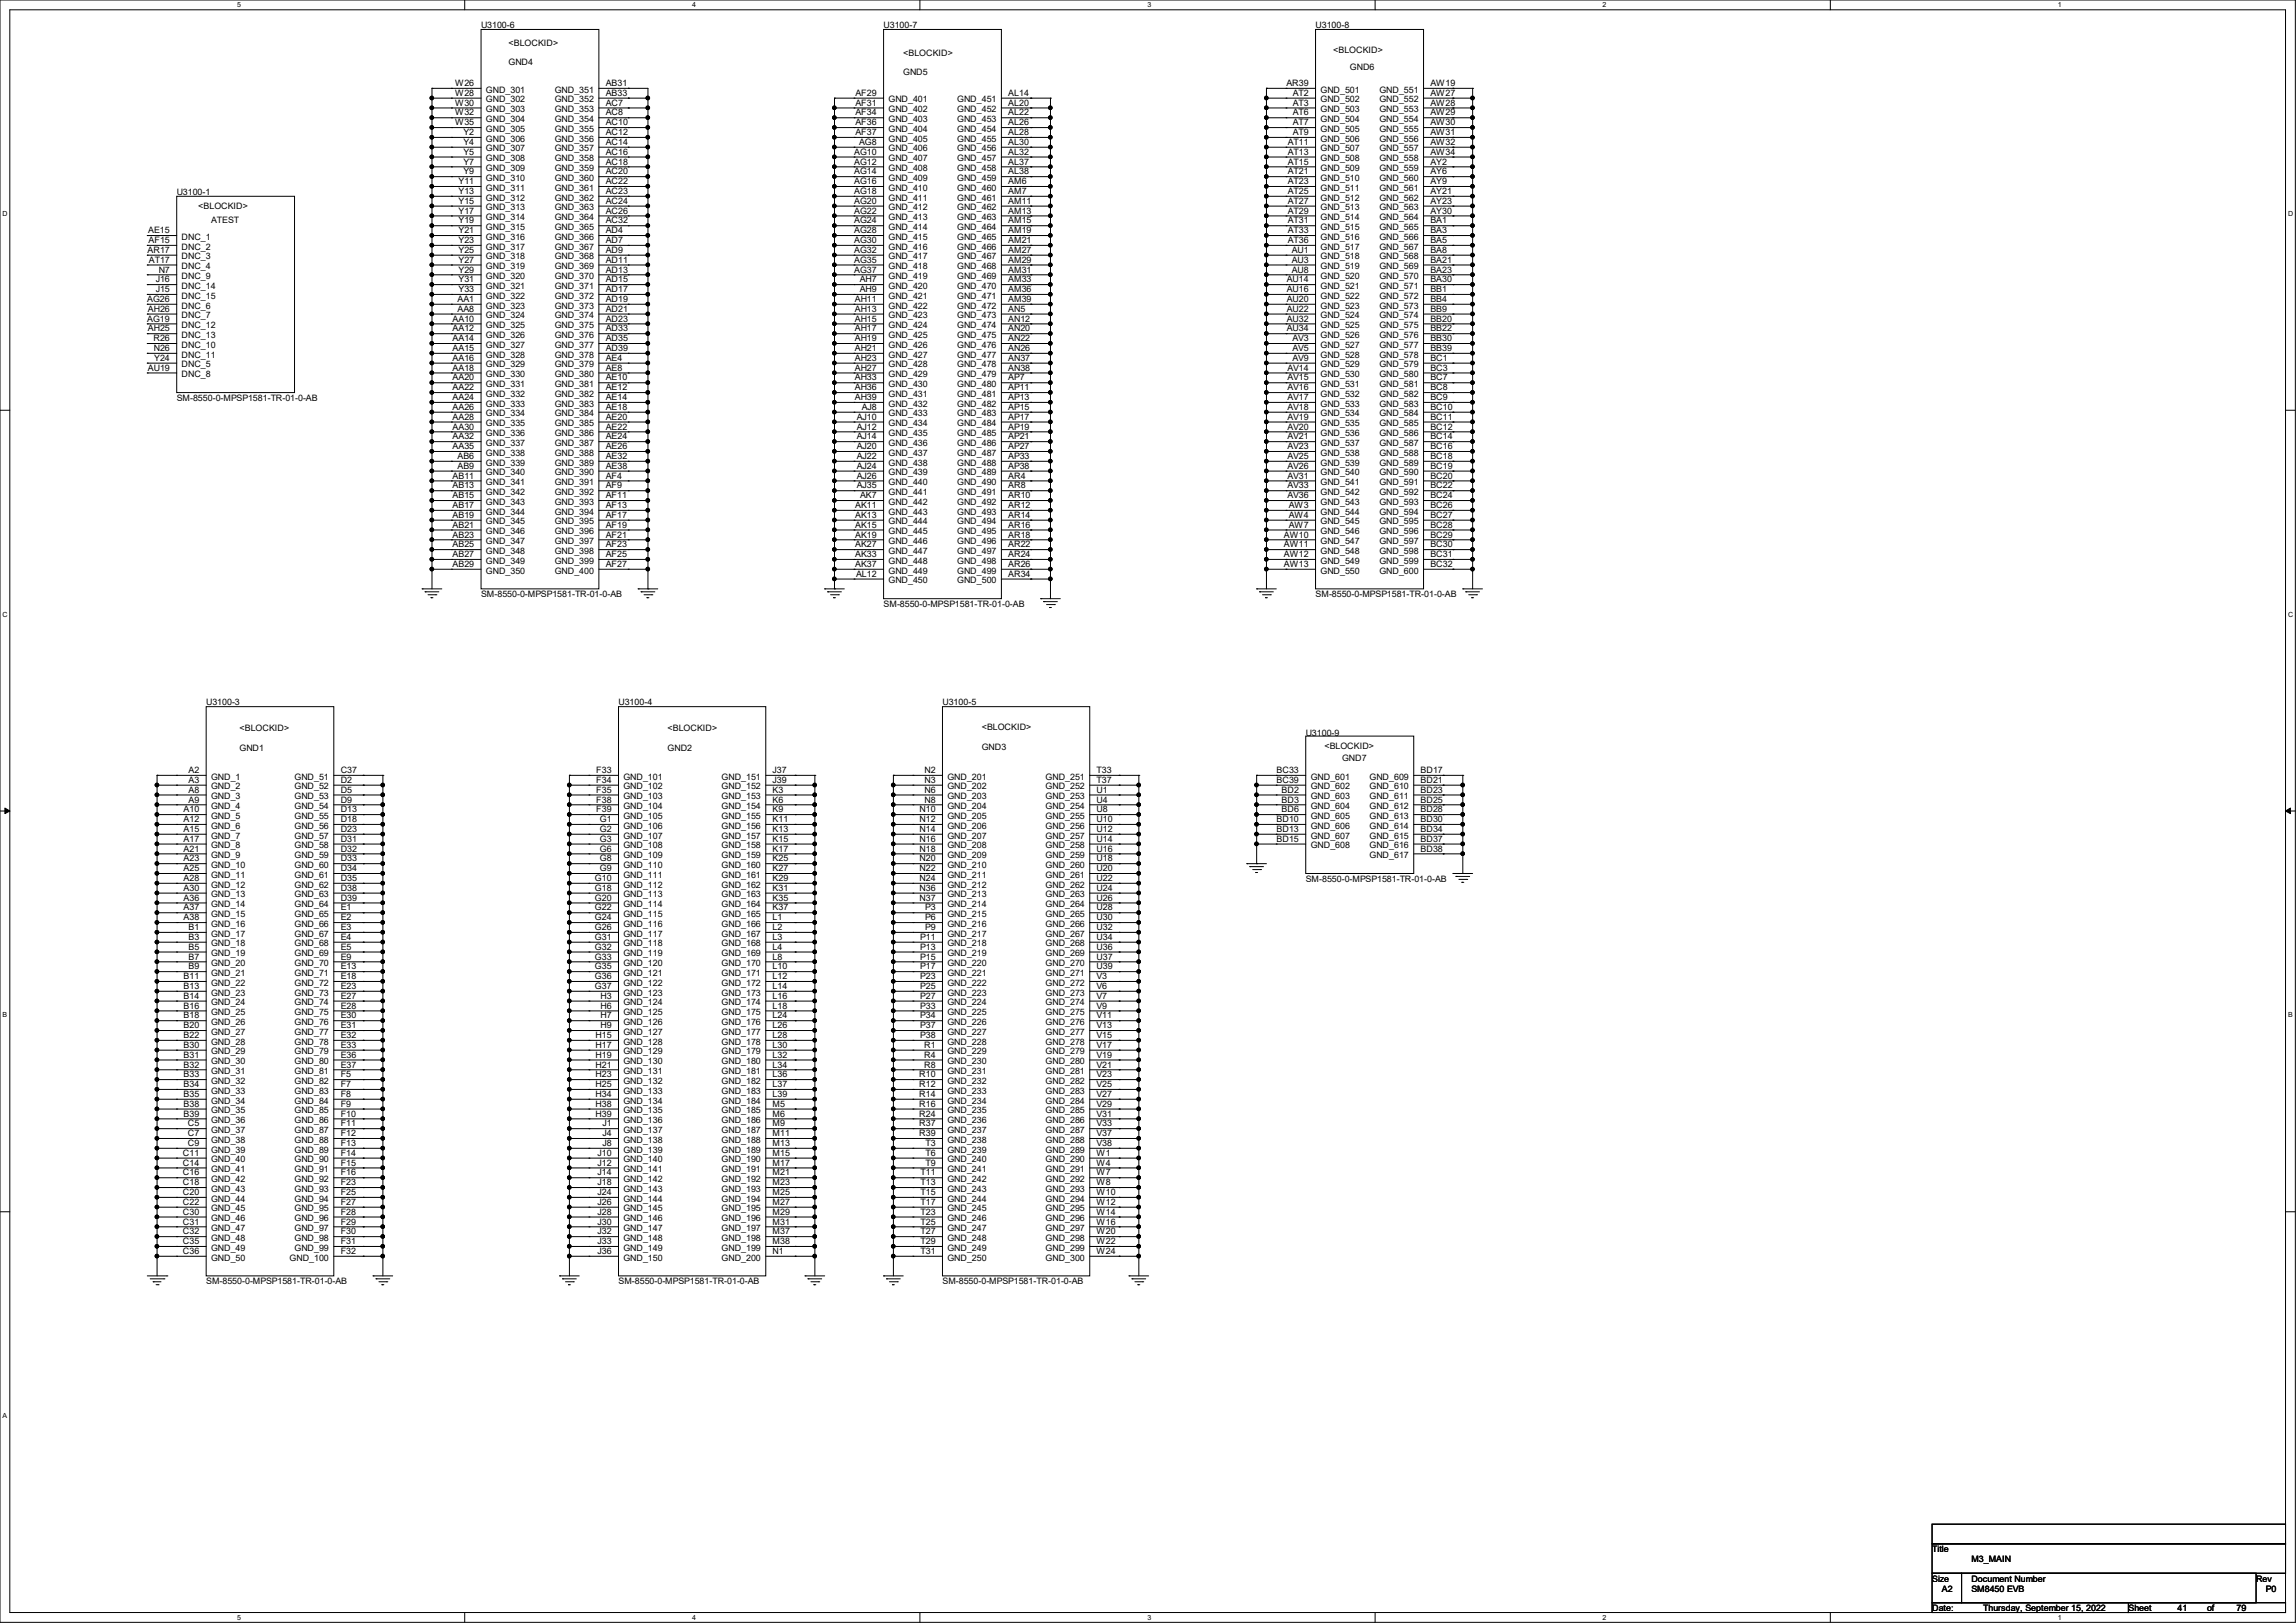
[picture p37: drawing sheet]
<svg xmlns="http://www.w3.org/2000/svg" width="297mm" height="210mm" viewBox="0 0 297 210" stroke-linecap="round" stroke-linejoin="round" font-family="sans-serif">
<defs><g id="words">
<g font-size="1.1">
<text x="62.2" y="3.6">U3100-6</text>
<text x="65.8" y="5.9">&lt;BLOCKID&gt;</text>
<text x="114.3" y="3.6">U3100-7</text>
<text x="170.2" y="3.6">U3100-8</text>
<text x="58.9" y="11.1">W26</text>
<text x="62.9" y="12">GND_301</text>
<text x="65.8" y="8.5">GND4</text>
<text x="71.8" y="12">GND_351</text>
<text x="78.4" y="11.1">AB31</text>
<text x="116.8" y="7.2">&lt;BLOCKID&gt;</text>
<text x="116.8" y="9.7">GND5</text>
<text x="166.4" y="11.1">AR39</text>
<text x="170.8" y="12">GND_501</text>
<text x="172.5" y="6.8">&lt;BLOCKID&gt;</text>
<text x="174.6" y="9.1">GND6</text>
<text x="178.4" y="12">GND_551</text>
<text x="185" y="11.1">AW19</text>
<text x="58.9" y="12.4">W28</text>
<text x="58.9" y="13.7">W30</text>
<text x="58.9" y="14.9">W32</text>
<text x="58.9" y="16.2">W35</text>
<text x="59.9" y="17.5">Y2</text>
<text x="62.9" y="13.3">GND_302</text>
<text x="62.9" y="14.5">GND_303</text>
<text x="62.9" y="15.8">GND_304</text>
<text x="62.9" y="17.1">GND_305</text>
<text x="71.8" y="13.3">GND_352</text>
<text x="71.8" y="14.5">GND_353</text>
<text x="71.8" y="15.8">GND_354</text>
<text x="71.8" y="17.1">GND_355</text>
<text x="78.4" y="12.4">AB33</text>
<text x="78.4" y="13.7">AC7</text>
<text x="78.4" y="14.9">AC8</text>
<text x="78.4" y="16.2">AC10</text>
<text x="78.4" y="17.5">AC12</text>
<text x="110.7" y="12.4">AF29</text>
<text x="110.7" y="13.7">AF31</text>
<text x="110.7" y="14.9">AF34</text>
<text x="110.7" y="16.2">AF36</text>
<text x="110.7" y="17.5">AF37</text>
<text x="114.9" y="13.3">GND_401</text>
<text x="114.9" y="14.5">GND_402</text>
<text x="114.9" y="15.8">GND_403</text>
<text x="114.9" y="17.1">GND_404</text>
<text x="123.8" y="13.3">GND_451</text>
<text x="123.8" y="14.5">GND_452</text>
<text x="123.8" y="15.8">GND_453</text>
<text x="123.8" y="17.1">GND_454</text>
<text x="130.4" y="12.4">AL14</text>
<text x="130.4" y="13.7">AL20</text>
<text x="130.4" y="14.9">AL22</text>
<text x="130.4" y="16.2">AL26</text>
<text x="130.4" y="17.5">AL28</text>
<text x="167.2" y="12.4">AT2</text>
<text x="167.2" y="13.7">AT3</text>
<text x="167.2" y="14.9">AT6</text>
<text x="167.2" y="16.2">AT7</text>
<text x="167.2" y="17.5">AT9</text>
<text x="170.8" y="13.3">GND_502</text>
<text x="170.8" y="14.5">GND_503</text>
<text x="170.8" y="15.8">GND_504</text>
<text x="170.8" y="17.1">GND_505</text>
<text x="178.4" y="13.3">GND_552</text>
<text x="178.4" y="14.5">GND_553</text>
<text x="178.4" y="15.8">GND_554</text>
<text x="178.4" y="17.1">GND_555</text>
<text x="185" y="12.4">AW27</text>
<text x="185" y="13.7">AW28</text>
<text x="185" y="14.9">AW29</text>
<text x="185" y="16.2">AW30</text>
<text x="185" y="17.5">AW31</text>
<text x="59.3" y="23.8">Y11</text>
<text x="59.9" y="18.8">Y4</text>
<text x="59.9" y="20">Y5</text>
<text x="59.9" y="21.3">Y7</text>
<text x="59.9" y="22.6">Y9</text>
<text x="62.9" y="18.3">GND_306</text>
<text x="62.9" y="19.6">GND_307</text>
<text x="62.9" y="20.9">GND_308</text>
<text x="62.9" y="22.1">GND_309</text>
<text x="62.9" y="23.4">GND_310</text>
<text x="71.8" y="18.3">GND_356</text>
<text x="71.8" y="19.6">GND_357</text>
<text x="71.8" y="20.9">GND_358</text>
<text x="71.8" y="22.1">GND_359</text>
<text x="71.8" y="23.4">GND_360</text>
<text x="78.4" y="18.8">AC14</text>
<text x="78.4" y="20">AC16</text>
<text x="78.4" y="21.3">AC18</text>
<text x="78.4" y="22.6">AC20</text>
<text x="78.4" y="23.8">AC22</text>
<text x="110.5" y="20">AG10</text>
<text x="110.5" y="21.3">AG12</text>
<text x="110.5" y="22.6">AG14</text>
<text x="110.5" y="23.8">AG16</text>
<text x="111.1" y="18.8">AG8</text>
<text x="114.9" y="18.3">GND_405</text>
<text x="114.9" y="19.6">GND_406</text>
<text x="114.9" y="20.9">GND_407</text>
<text x="114.9" y="22.1">GND_408</text>
<text x="114.9" y="23.4">GND_409</text>
<text x="123.8" y="18.3">GND_455</text>
<text x="123.8" y="19.6">GND_456</text>
<text x="123.8" y="20.9">GND_457</text>
<text x="123.8" y="22.1">GND_458</text>
<text x="123.8" y="23.4">GND_459</text>
<text x="130.4" y="18.8">AL30</text>
<text x="130.4" y="20">AL32</text>
<text x="130.4" y="21.3">AL37</text>
<text x="130.4" y="22.6">AL38</text>
<text x="130.4" y="23.8">AM6</text>
<text x="166.6" y="18.8">AT11</text>
<text x="166.6" y="20">AT13</text>
<text x="166.6" y="21.3">AT15</text>
<text x="166.6" y="22.6">AT21</text>
<text x="166.6" y="23.8">AT23</text>
<text x="170.8" y="18.3">GND_506</text>
<text x="170.8" y="19.6">GND_507</text>
<text x="170.8" y="20.9">GND_508</text>
<text x="170.8" y="22.1">GND_509</text>
<text x="170.8" y="23.4">GND_510</text>
<text x="178.4" y="18.3">GND_556</text>
<text x="178.4" y="19.6">GND_557</text>
<text x="178.4" y="20.9">GND_558</text>
<text x="178.4" y="22.1">GND_559</text>
<text x="178.4" y="23.4">GND_560</text>
<text x="185" y="18.8">AW32</text>
<text x="185" y="20">AW34</text>
<text x="185" y="21.3">AY2</text>
<text x="185" y="22.6">AY6</text>
<text x="185" y="23.8">AY9</text>
<text x="22.9" y="25.2">U3100-1</text>
<text x="25.7" y="27">&lt;BLOCKID&gt;</text>
<text x="27.3" y="28.9">ATEST</text>
<text x="59.3" y="25.1">Y13</text>
<text x="59.3" y="26.4">Y15</text>
<text x="59.3" y="27.6">Y17</text>
<text x="59.3" y="28.9">Y19</text>
<text x="62.9" y="24.7">GND_311</text>
<text x="62.9" y="26">GND_312</text>
<text x="62.9" y="27.2">GND_313</text>
<text x="62.9" y="28.5">GND_314</text>
<text x="62.9" y="29.8">GND_315</text>
<text x="71.8" y="24.7">GND_361</text>
<text x="71.8" y="26">GND_362</text>
<text x="71.8" y="27.2">GND_363</text>
<text x="71.8" y="28.5">GND_364</text>
<text x="71.8" y="29.8">GND_365</text>
<text x="78.4" y="25.1">AC23</text>
<text x="78.4" y="26.4">AC24</text>
<text x="78.4" y="27.6">AC26</text>
<text x="78.4" y="28.9">AC32</text>
<text x="110.5" y="25.1">AG18</text>
<text x="110.5" y="26.4">AG20</text>
<text x="110.5" y="27.6">AG22</text>
<text x="110.5" y="28.9">AG24</text>
<text x="114.9" y="24.7">GND_410</text>
<text x="114.9" y="26">GND_411</text>
<text x="114.9" y="27.2">GND_412</text>
<text x="114.9" y="28.5">GND_413</text>
<text x="114.9" y="29.8">GND_414</text>
<text x="123.8" y="24.7">GND_460</text>
<text x="123.8" y="26">GND_461</text>
<text x="123.8" y="27.2">GND_462</text>
<text x="123.8" y="28.5">GND_463</text>
<text x="123.8" y="29.8">GND_464</text>
<text x="130.4" y="25.1">AM7</text>
<text x="130.4" y="26.4">AM11</text>
<text x="130.4" y="27.6">AM13</text>
<text x="130.4" y="28.9">AM15</text>
<text x="166.6" y="25.1">AT25</text>
<text x="166.6" y="26.4">AT27</text>
<text x="166.6" y="27.6">AT29</text>
<text x="166.6" y="28.9">AT31</text>
<text x="170.8" y="24.7">GND_511</text>
<text x="170.8" y="26">GND_512</text>
<text x="170.8" y="27.2">GND_513</text>
<text x="170.8" y="28.5">GND_514</text>
<text x="170.8" y="29.8">GND_515</text>
<text x="178.4" y="24.7">GND_561</text>
<text x="178.4" y="26">GND_562</text>
<text x="178.4" y="27.2">GND_563</text>
<text x="178.4" y="28.5">GND_564</text>
<text x="178.4" y="29.8">GND_565</text>
<text x="185" y="25.1">AY21</text>
<text x="185" y="26.4">AY23</text>
<text x="185" y="27.6">AY30</text>
<text x="185" y="28.9">BA1</text>
<text x="19.1" y="32.7">AR17</text>
<text x="19.2" y="30.2">AE15</text>
<text x="19.2" y="31.5">AF15</text>
<text x="19.3" y="34">AT17</text>
<text x="20.5" y="35.3">N7</text>
<text x="23.5" y="31">DNC_1</text>
<text x="23.5" y="32.3">DNC_2</text>
<text x="23.5" y="33.6">DNC_3</text>
<text x="23.5" y="34.8">DNC_4</text>
<text x="59.3" y="30.2">Y21</text>
<text x="59.3" y="31.5">Y23</text>
<text x="59.3" y="32.7">Y25</text>
<text x="59.3" y="34">Y27</text>
<text x="59.3" y="35.3">Y29</text>
<text x="62.9" y="31">GND_316</text>
<text x="62.9" y="32.3">GND_317</text>
<text x="62.9" y="33.6">GND_318</text>
<text x="62.9" y="34.8">GND_319</text>
<text x="71.8" y="31">GND_366</text>
<text x="71.8" y="32.3">GND_367</text>
<text x="71.8" y="33.6">GND_368</text>
<text x="71.8" y="34.8">GND_369</text>
<text x="78.4" y="30.2">AD4</text>
<text x="78.4" y="31.5">AD7</text>
<text x="78.4" y="32.7">AD9</text>
<text x="78.4" y="34">AD11</text>
<text x="78.4" y="35.3">AD13</text>
<text x="110.5" y="30.2">AG28</text>
<text x="110.5" y="31.5">AG30</text>
<text x="110.5" y="32.7">AG32</text>
<text x="110.5" y="34">AG35</text>
<text x="110.5" y="35.3">AG37</text>
<text x="114.9" y="31">GND_415</text>
<text x="114.9" y="32.3">GND_416</text>
<text x="114.9" y="33.6">GND_417</text>
<text x="114.9" y="34.8">GND_418</text>
<text x="123.8" y="31">GND_465</text>
<text x="123.8" y="32.3">GND_466</text>
<text x="123.8" y="33.6">GND_467</text>
<text x="123.8" y="34.8">GND_468</text>
<text x="130.4" y="30.2">AM19</text>
<text x="130.4" y="31.5">AM21</text>
<text x="130.4" y="32.7">AM27</text>
<text x="130.4" y="34">AM29</text>
<text x="130.4" y="35.3">AM31</text>
<text x="166.6" y="30.2">AT33</text>
<text x="166.6" y="31.5">AT36</text>
<text x="167.1" y="32.7">AU1</text>
<text x="167.1" y="34">AU3</text>
<text x="167.1" y="35.3">AU8</text>
<text x="170.8" y="31">GND_516</text>
<text x="170.8" y="32.3">GND_517</text>
<text x="170.8" y="33.6">GND_518</text>
<text x="170.8" y="34.8">GND_519</text>
<text x="178.4" y="31">GND_566</text>
<text x="178.4" y="32.3">GND_567</text>
<text x="178.4" y="33.6">GND_568</text>
<text x="178.4" y="34.8">GND_569</text>
<text x="185" y="30.2">BA3</text>
<text x="185" y="31.5">BA5</text>
<text x="185" y="32.7">BA8</text>
<text x="185" y="34">BA21</text>
<text x="185" y="35.3">BA23</text>
<text x="19.1" y="41.6">AG19</text>
<text x="19.1" y="39.1">AG26</text>
<text x="19.1" y="40.3">AH26</text>
<text x="20.2" y="36.5">J16</text>
<text x="20.2" y="37.8">J15</text>
<text x="23.5" y="37.4">DNC_14</text>
<text x="23.5" y="38.7">DNC_15</text>
<text x="23.5" y="39.9">DNC_6</text>
<text x="23.5" y="41.2">DNC_7</text>
<text x="23.5" y="36.1">DNC_9</text>
<text x="58.5" y="41.6">AA10</text>
<text x="59.2" y="39.1">AA1</text>
<text x="59.2" y="40.3">AA8</text>
<text x="59.3" y="36.5">Y31</text>
<text x="59.3" y="37.8">Y33</text>
<text x="62.9" y="36.1">GND_320</text>
<text x="62.9" y="37.4">GND_321</text>
<text x="62.9" y="38.7">GND_322</text>
<text x="62.9" y="39.9">GND_323</text>
<text x="62.9" y="41.2">GND_324</text>
<text x="71.8" y="36.1">GND_370</text>
<text x="71.8" y="37.4">GND_371</text>
<text x="71.8" y="38.7">GND_372</text>
<text x="71.8" y="39.9">GND_373</text>
<text x="71.8" y="41.2">GND_374</text>
<text x="78.4" y="36.5">AD15</text>
<text x="78.4" y="37.8">AD17</text>
<text x="78.4" y="39.1">AD19</text>
<text x="78.4" y="40.3">AD21</text>
<text x="78.4" y="41.6">AD23</text>
<text x="110.6" y="39.1">AH11</text>
<text x="110.6" y="40.3">AH13</text>
<text x="110.6" y="41.6">AH15</text>
<text x="111.2" y="36.5">AH7</text>
<text x="111.2" y="37.8">AH9</text>
<text x="114.9" y="36.1">GND_419</text>
<text x="114.9" y="37.4">GND_420</text>
<text x="114.9" y="38.7">GND_421</text>
<text x="114.9" y="39.9">GND_422</text>
<text x="114.9" y="41.2">GND_423</text>
<text x="123.8" y="36.1">GND_469</text>
<text x="123.8" y="37.4">GND_470</text>
<text x="123.8" y="38.7">GND_471</text>
<text x="123.8" y="39.9">GND_472</text>
<text x="123.8" y="41.2">GND_473</text>
<text x="130.4" y="36.5">AM33</text>
<text x="130.4" y="37.8">AM36</text>
<text x="130.4" y="39.1">AM39</text>
<text x="130.4" y="40.3">AN5</text>
<text x="130.4" y="41.6">AN12</text>
<text x="166.5" y="36.5">AU14</text>
<text x="166.5" y="37.8">AU16</text>
<text x="166.5" y="39.1">AU20</text>
<text x="166.5" y="40.3">AU22</text>
<text x="166.5" y="41.6">AU32</text>
<text x="170.8" y="36.1">GND_520</text>
<text x="170.8" y="37.4">GND_521</text>
<text x="170.8" y="38.7">GND_522</text>
<text x="170.8" y="39.9">GND_523</text>
<text x="170.8" y="41.2">GND_524</text>
<text x="178.4" y="36.1">GND_570</text>
<text x="178.4" y="37.4">GND_571</text>
<text x="178.4" y="38.7">GND_572</text>
<text x="178.4" y="39.9">GND_573</text>
<text x="178.4" y="41.2">GND_574</text>
<text x="185" y="36.5">BA30</text>
<text x="185" y="37.8">BB1</text>
<text x="185" y="39.1">BB4</text>
<text x="185" y="40.3">BB9</text>
<text x="185" y="41.6">BB20</text>
<text x="19.1" y="42.9">AH25</text>
<text x="19.1" y="48">AU19</text>
<text x="19.9" y="44.2">R26</text>
<text x="19.9" y="45.4">N26</text>
<text x="19.9" y="46.7">Y24</text>
<text x="23.5" y="45">DNC_10</text>
<text x="23.5" y="46.3">DNC_11</text>
<text x="23.5" y="42.5">DNC_12</text>
<text x="23.5" y="43.7">DNC_13</text>
<text x="23.5" y="47.5">DNC_5</text>
<text x="58.5" y="42.9">AA12</text>
<text x="58.5" y="44.2">AA14</text>
<text x="58.5" y="45.4">AA15</text>
<text x="58.5" y="46.7">AA16</text>
<text x="58.5" y="48">AA18</text>
<text x="62.9" y="42.5">GND_325</text>
<text x="62.9" y="43.7">GND_326</text>
<text x="62.9" y="45">GND_327</text>
<text x="62.9" y="46.3">GND_328</text>
<text x="62.9" y="47.5">GND_329</text>
<text x="71.8" y="42.5">GND_375</text>
<text x="71.8" y="43.7">GND_376</text>
<text x="71.8" y="45">GND_377</text>
<text x="71.8" y="46.3">GND_378</text>
<text x="71.8" y="47.5">GND_379</text>
<text x="78.4" y="42.9">AD33</text>
<text x="78.4" y="44.2">AD35</text>
<text x="78.4" y="45.4">AD39</text>
<text x="78.4" y="46.7">AE4</text>
<text x="78.4" y="48">AE8</text>
<text x="110.6" y="42.9">AH17</text>
<text x="110.6" y="44.2">AH19</text>
<text x="110.6" y="45.4">AH21</text>
<text x="110.6" y="46.7">AH23</text>
<text x="110.6" y="48">AH27</text>
<text x="114.9" y="42.5">GND_424</text>
<text x="114.9" y="43.7">GND_425</text>
<text x="114.9" y="45">GND_426</text>
<text x="114.9" y="46.3">GND_427</text>
<text x="114.9" y="47.5">GND_428</text>
<text x="123.8" y="42.5">GND_474</text>
<text x="123.8" y="43.7">GND_475</text>
<text x="123.8" y="45">GND_476</text>
<text x="123.8" y="46.3">GND_477</text>
<text x="123.8" y="47.5">GND_478</text>
<text x="130.4" y="42.9">AN20</text>
<text x="130.4" y="44.2">AN22</text>
<text x="130.4" y="45.4">AN26</text>
<text x="130.4" y="46.7">AN37</text>
<text x="130.4" y="48">AN38</text>
<text x="166.5" y="42.9">AU34</text>
<text x="166.5" y="48">AV14</text>
<text x="167.2" y="44.2">AV3</text>
<text x="167.2" y="45.4">AV5</text>
<text x="167.2" y="46.7">AV9</text>
<text x="170.8" y="42.5">GND_525</text>
<text x="170.8" y="43.7">GND_526</text>
<text x="170.8" y="45">GND_527</text>
<text x="170.8" y="46.3">GND_528</text>
<text x="170.8" y="47.5">GND_529</text>
<text x="178.4" y="42.5">GND_575</text>
<text x="178.4" y="43.7">GND_576</text>
<text x="178.4" y="45">GND_577</text>
<text x="178.4" y="46.3">GND_578</text>
<text x="178.4" y="47.5">GND_579</text>
<text x="185" y="42.9">BB22</text>
<text x="185" y="44.2">BB30</text>
<text x="185" y="45.4">BB39</text>
<text x="185" y="46.7">BC1</text>
<text x="185" y="48">BC3</text>
<text x="22.9" y="51.9">SM-8550-0-MPSP1581-TR-01-0-AB</text>
<text x="23.5" y="48.8">DNC_8</text>
<text x="58.5" y="49.2">AA20</text>
<text x="58.5" y="50.5">AA22</text>
<text x="58.5" y="51.8">AA24</text>
<text x="58.5" y="53">AA26</text>
<text x="62.9" y="48.8">GND_330</text>
<text x="62.9" y="50.1">GND_331</text>
<text x="62.9" y="51.4">GND_332</text>
<text x="62.9" y="52.6">GND_333</text>
<text x="62.9" y="53.9">GND_334</text>
<text x="71.8" y="48.8">GND_380</text>
<text x="71.8" y="50.1">GND_381</text>
<text x="71.8" y="51.4">GND_382</text>
<text x="71.8" y="52.6">GND_383</text>
<text x="71.8" y="53.9">GND_384</text>
<text x="78.4" y="49.2">AE10</text>
<text x="78.4" y="50.5">AE12</text>
<text x="78.4" y="51.8">AE14</text>
<text x="78.4" y="53">AE18</text>
<text x="110.6" y="49.2">AH33</text>
<text x="110.6" y="50.5">AH36</text>
<text x="110.6" y="51.8">AH39</text>
<text x="111.5" y="53">AJ8</text>
<text x="114.9" y="48.8">GND_429</text>
<text x="114.9" y="50.1">GND_430</text>
<text x="114.9" y="51.4">GND_431</text>
<text x="114.9" y="52.6">GND_432</text>
<text x="114.9" y="53.9">GND_433</text>
<text x="123.8" y="48.8">GND_479</text>
<text x="123.8" y="50.1">GND_480</text>
<text x="123.8" y="51.4">GND_481</text>
<text x="123.8" y="52.6">GND_482</text>
<text x="123.8" y="53.9">GND_483</text>
<text x="130.4" y="49.2">AP7</text>
<text x="130.4" y="50.5">AP11</text>
<text x="130.4" y="51.8">AP13</text>
<text x="130.4" y="53">AP15</text>
<text x="166.5" y="49.2">AV15</text>
<text x="166.5" y="50.5">AV16</text>
<text x="166.5" y="51.8">AV17</text>
<text x="166.5" y="53">AV18</text>
<text x="170.8" y="48.8">GND_530</text>
<text x="170.8" y="50.1">GND_531</text>
<text x="170.8" y="51.4">GND_532</text>
<text x="170.8" y="52.6">GND_533</text>
<text x="170.8" y="53.9">GND_534</text>
<text x="178.4" y="48.8">GND_580</text>
<text x="178.4" y="50.1">GND_581</text>
<text x="178.4" y="51.4">GND_582</text>
<text x="178.4" y="52.6">GND_583</text>
<text x="178.4" y="53.9">GND_584</text>
<text x="185" y="49.2">BC7</text>
<text x="185" y="50.5">BC8</text>
<text x="185" y="51.8">BC9</text>
<text x="185" y="53">BC10</text>
<text x="58.5" y="54.3">AA28</text>
<text x="58.5" y="55.6">AA30</text>
<text x="58.5" y="56.9">AA32</text>
<text x="58.5" y="58.1">AA35</text>
<text x="59.2" y="59.4">AB6</text>
<text x="62.9" y="55.2">GND_335</text>
<text x="62.9" y="56.4">GND_336</text>
<text x="62.9" y="57.7">GND_337</text>
<text x="62.9" y="59">GND_338</text>
<text x="71.8" y="55.2">GND_385</text>
<text x="71.8" y="56.4">GND_386</text>
<text x="71.8" y="57.7">GND_387</text>
<text x="71.8" y="59">GND_388</text>
<text x="78.4" y="54.3">AE20</text>
<text x="78.4" y="55.6">AE22</text>
<text x="78.4" y="56.9">AE24</text>
<text x="78.4" y="58.1">AE26</text>
<text x="78.4" y="59.4">AE32</text>
<text x="110.8" y="54.3">AJ10</text>
<text x="110.8" y="55.6">AJ12</text>
<text x="110.8" y="56.9">AJ14</text>
<text x="110.8" y="58.1">AJ20</text>
<text x="110.8" y="59.4">AJ22</text>
<text x="114.9" y="55.2">GND_434</text>
<text x="114.9" y="56.4">GND_435</text>
<text x="114.9" y="57.7">GND_436</text>
<text x="114.9" y="59">GND_437</text>
<text x="123.8" y="55.2">GND_484</text>
<text x="123.8" y="56.4">GND_485</text>
<text x="123.8" y="57.7">GND_486</text>
<text x="123.8" y="59">GND_487</text>
<text x="130.4" y="54.3">AP17</text>
<text x="130.4" y="55.6">AP19</text>
<text x="130.4" y="56.9">AP21</text>
<text x="130.4" y="58.1">AP27</text>
<text x="130.4" y="59.4">AP33</text>
<text x="166.5" y="54.3">AV19</text>
<text x="166.5" y="55.6">AV20</text>
<text x="166.5" y="56.9">AV21</text>
<text x="166.5" y="58.1">AV23</text>
<text x="166.5" y="59.4">AV25</text>
<text x="170.8" y="55.2">GND_535</text>
<text x="170.8" y="56.4">GND_536</text>
<text x="170.8" y="57.7">GND_537</text>
<text x="170.8" y="59">GND_538</text>
<text x="178.4" y="55.2">GND_585</text>
<text x="178.4" y="56.4">GND_586</text>
<text x="178.4" y="57.7">GND_587</text>
<text x="178.4" y="59">GND_588</text>
<text x="185" y="54.3">BC11</text>
<text x="185" y="55.6">BC12</text>
<text x="185" y="56.9">BC14</text>
<text x="185" y="58.1">BC16</text>
<text x="185" y="59.4">BC18</text>
<text x="58.5" y="61.9">AB11</text>
<text x="58.5" y="63.2">AB13</text>
<text x="58.5" y="64.5">AB15</text>
<text x="58.5" y="65.7">AB17</text>
<text x="59.2" y="60.7">AB9</text>
<text x="62.9" y="60.2">GND_339</text>
<text x="62.9" y="61.5">GND_340</text>
<text x="62.9" y="62.8">GND_341</text>
<text x="62.9" y="64.1">GND_342</text>
<text x="62.9" y="65.3">GND_343</text>
<text x="71.8" y="60.2">GND_389</text>
<text x="71.8" y="61.5">GND_390</text>
<text x="71.8" y="62.8">GND_391</text>
<text x="71.8" y="64.1">GND_392</text>
<text x="71.8" y="65.3">GND_393</text>
<text x="78.4" y="60.7">AE38</text>
<text x="78.4" y="61.9">AF4</text>
<text x="78.4" y="63.2">AF9</text>
<text x="78.4" y="64.5">AF11</text>
<text x="78.4" y="65.7">AF13</text>
<text x="110.6" y="65.7">AK11</text>
<text x="110.8" y="60.7">AJ24</text>
<text x="110.8" y="61.9">AJ26</text>
<text x="110.8" y="63.2">AJ35</text>
<text x="111.3" y="64.5">AK7</text>
<text x="114.9" y="60.2">GND_438</text>
<text x="114.9" y="61.5">GND_439</text>
<text x="114.9" y="62.8">GND_440</text>
<text x="114.9" y="64.1">GND_441</text>
<text x="114.9" y="65.3">GND_442</text>
<text x="123.8" y="60.2">GND_488</text>
<text x="123.8" y="61.5">GND_489</text>
<text x="123.8" y="62.8">GND_490</text>
<text x="123.8" y="64.1">GND_491</text>
<text x="123.8" y="65.3">GND_492</text>
<text x="130.4" y="60.7">AP38</text>
<text x="130.4" y="61.9">AR4</text>
<text x="130.4" y="63.2">AR8</text>
<text x="130.4" y="64.5">AR10</text>
<text x="130.4" y="65.7">AR12</text>
<text x="166.5" y="60.7">AV26</text>
<text x="166.5" y="61.9">AV31</text>
<text x="166.5" y="63.2">AV33</text>
<text x="166.5" y="64.5">AV36</text>
<text x="166.7" y="65.7">AW3</text>
<text x="170.8" y="60.2">GND_539</text>
<text x="170.8" y="61.5">GND_540</text>
<text x="170.8" y="62.8">GND_541</text>
<text x="170.8" y="64.1">GND_542</text>
<text x="170.8" y="65.3">GND_543</text>
<text x="178.4" y="60.2">GND_589</text>
<text x="178.4" y="61.5">GND_590</text>
<text x="178.4" y="62.8">GND_591</text>
<text x="178.4" y="64.1">GND_592</text>
<text x="178.4" y="65.3">GND_593</text>
<text x="185" y="60.7">BC19</text>
<text x="185" y="61.9">BC20</text>
<text x="185" y="63.2">BC22</text>
<text x="185" y="64.5">BC24</text>
<text x="185" y="65.7">BC26</text>
<text x="58.5" y="67">AB19</text>
<text x="58.5" y="68.3">AB21</text>
<text x="58.5" y="69.6">AB23</text>
<text x="58.5" y="70.8">AB25</text>
<text x="62.9" y="66.6">GND_344</text>
<text x="62.9" y="67.9">GND_345</text>
<text x="62.9" y="69.1">GND_346</text>
<text x="62.9" y="70.4">GND_347</text>
<text x="62.9" y="71.7">GND_348</text>
<text x="71.8" y="66.6">GND_394</text>
<text x="71.8" y="67.9">GND_395</text>
<text x="71.8" y="69.1">GND_396</text>
<text x="71.8" y="70.4">GND_397</text>
<text x="71.8" y="71.7">GND_398</text>
<text x="78.4" y="67">AF17</text>
<text x="78.4" y="68.3">AF19</text>
<text x="78.4" y="69.6">AF21</text>
<text x="78.4" y="70.8">AF23</text>
<text x="110.6" y="67">AK13</text>
<text x="110.6" y="68.3">AK15</text>
<text x="110.6" y="69.6">AK19</text>
<text x="110.6" y="70.8">AK27</text>
<text x="114.9" y="66.6">GND_443</text>
<text x="114.9" y="67.9">GND_444</text>
<text x="114.9" y="69.1">GND_445</text>
<text x="114.9" y="70.4">GND_446</text>
<text x="114.9" y="71.7">GND_447</text>
<text x="123.8" y="66.6">GND_493</text>
<text x="123.8" y="67.9">GND_494</text>
<text x="123.8" y="69.1">GND_495</text>
<text x="123.8" y="70.4">GND_496</text>
<text x="123.8" y="71.7">GND_497</text>
<text x="130.4" y="67">AR14</text>
<text x="130.4" y="68.3">AR16</text>
<text x="130.4" y="69.6">AR18</text>
<text x="130.4" y="70.8">AR22</text>
<text x="166.1" y="69.6">AW10</text>
<text x="166.1" y="70.8">AW11</text>
<text x="166.7" y="67">AW4</text>
<text x="166.7" y="68.3">AW7</text>
<text x="170.8" y="66.6">GND_544</text>
<text x="170.8" y="67.9">GND_545</text>
<text x="170.8" y="69.1">GND_546</text>
<text x="170.8" y="70.4">GND_547</text>
<text x="170.8" y="71.7">GND_548</text>
<text x="178.4" y="66.6">GND_594</text>
<text x="178.4" y="67.9">GND_595</text>
<text x="178.4" y="69.1">GND_596</text>
<text x="178.4" y="70.4">GND_597</text>
<text x="178.4" y="71.7">GND_598</text>
<text x="185" y="67">BC27</text>
<text x="185" y="68.3">BC28</text>
<text x="185" y="69.6">BC29</text>
<text x="185" y="70.8">BC30</text>
<text x="58.5" y="72.1">AB27</text>
<text x="58.5" y="73.4">AB29</text>
<text x="62.2" y="77.3">SM-8550-0-MPSP1581-TR-01-0-AB</text>
<text x="62.9" y="72.9">GND_349</text>
<text x="62.9" y="74.2">GND_350</text>
<text x="71.8" y="72.9">GND_399</text>
<text x="71.8" y="74.2">GND_400</text>
<text x="78.4" y="72.1">AF25</text>
<text x="78.4" y="73.4">AF27</text>
<text x="110.6" y="72.1">AK33</text>
<text x="110.6" y="73.4">AK37</text>
<text x="110.7" y="74.6">AL12</text>
<text x="114.9" y="72.9">GND_448</text>
<text x="114.9" y="74.2">GND_449</text>
<text x="114.9" y="75.5">GND_450</text>
<text x="123.8" y="72.9">GND_498</text>
<text x="123.8" y="74.2">GND_499</text>
<text x="123.8" y="75.5">GND_500</text>
<text x="130.4" y="72.1">AR24</text>
<text x="130.4" y="73.4">AR26</text>
<text x="130.4" y="74.6">AR34</text>
<text x="166.1" y="72.1">AW12</text>
<text x="166.1" y="73.4">AW13</text>
<text x="170.2" y="77.3">SM-8550-0-MPSP1581-TR-01-0-AB</text>
<text x="170.8" y="72.9">GND_549</text>
<text x="170.8" y="74.2">GND_550</text>
<text x="178.4" y="72.9">GND_599</text>
<text x="178.4" y="74.2">GND_600</text>
<text x="185" y="72.1">BC31</text>
<text x="185" y="73.4">BC32</text>
<text x="114.3" y="78.6">SM-8550-0-MPSP1581-TR-01-0-AB</text>
<text x="26.7" y="91.3">U3100-3</text>
<text x="31" y="94.6">&lt;BLOCKID&gt;</text>
<text x="80" y="91.3">U3100-4</text>
<text x="86.4" y="94.6">&lt;BLOCKID&gt;</text>
<text x="121.9" y="91.3">U3100-5</text>
<text x="127" y="94.4">&lt;BLOCKID&gt;</text>
<text x="168.9" y="95.2">U3100-9</text>
<text x="24.4" y="100">A2</text>
<text x="24.4" y="101.3">A3</text>
<text x="27.3" y="100.9">GND_1</text>
<text x="31" y="97.1">GND1</text>
<text x="38.1" y="100.9">GND_51</text>
<text x="44.1" y="100">C37</text>
<text x="44.1" y="101.3">D2</text>
<text x="77.1" y="100">F33</text>
<text x="77.1" y="101.3">F34</text>
<text x="80.6" y="100.9">GND_101</text>
<text x="86.4" y="97.1">GND2</text>
<text x="93.3" y="100.9">GND_151</text>
<text x="100" y="100">J37</text>
<text x="100" y="101.3">J39</text>
<text x="119.6" y="100">N2</text>
<text x="119.6" y="101.3">N3</text>
<text x="122.6" y="100.9">GND_201</text>
<text x="127" y="97">GND3</text>
<text x="135.3" y="100.9">GND_251</text>
<text x="141.9" y="100">T33</text>
<text x="141.9" y="101.3">T37</text>
<text x="165.1" y="100">BC33</text>
<text x="165.1" y="101.3">BC39</text>
<text x="169.5" y="100.9">GND_601</text>
<text x="171.3" y="96.9">&lt;BLOCKID&gt;</text>
<text x="173.6" y="98.5">GND7</text>
<text x="177.2" y="100.9">GND_609</text>
<text x="183.8" y="100">BD17</text>
<text x="183.8" y="101.3">BD21</text>
<text x="23.7" y="105.1">A10</text>
<text x="23.7" y="106.4">A12</text>
<text x="23.7" y="107.7">A15</text>
<text x="24.4" y="102.6">A8</text>
<text x="24.4" y="103.8">A9</text>
<text x="27.3" y="102.2">GND_2</text>
<text x="27.3" y="103.4">GND_3</text>
<text x="27.3" y="104.7">GND_4</text>
<text x="27.3" y="106">GND_5</text>
<text x="27.3" y="107.2">GND_6</text>
<text x="38.1" y="102.2">GND_52</text>
<text x="38.1" y="103.4">GND_53</text>
<text x="38.1" y="104.7">GND_54</text>
<text x="38.1" y="106">GND_55</text>
<text x="38.1" y="107.2">GND_56</text>
<text x="44.1" y="102.6">D5</text>
<text x="44.1" y="103.8">D9</text>
<text x="44.1" y="105.1">D13</text>
<text x="44.1" y="106.4">D18</text>
<text x="44.1" y="107.7">D23</text>
<text x="77.1" y="102.6">F35</text>
<text x="77.1" y="103.8">F38</text>
<text x="77.1" y="105.1">F39</text>
<text x="77.6" y="106.4">G1</text>
<text x="77.6" y="107.7">G2</text>
<text x="80.6" y="102.2">GND_102</text>
<text x="80.6" y="103.4">GND_103</text>
<text x="80.6" y="104.7">GND_104</text>
<text x="80.6" y="106">GND_105</text>
<text x="80.6" y="107.2">GND_106</text>
<text x="93.3" y="102.2">GND_152</text>
<text x="93.3" y="103.4">GND_153</text>
<text x="93.3" y="104.7">GND_154</text>
<text x="93.3" y="106">GND_155</text>
<text x="93.3" y="107.2">GND_156</text>
<text x="100" y="102.6">K3</text>
<text x="100" y="103.8">K6</text>
<text x="100" y="105.1">K9</text>
<text x="100" y="106.4">K11</text>
<text x="100" y="107.7">K13</text>
<text x="119" y="105.1">N10</text>
<text x="119" y="106.4">N12</text>
<text x="119" y="107.7">N14</text>
<text x="119.6" y="102.6">N6</text>
<text x="119.6" y="103.8">N8</text>
<text x="122.6" y="102.2">GND_202</text>
<text x="122.6" y="103.4">GND_203</text>
<text x="122.6" y="104.7">GND_204</text>
<text x="122.6" y="106">GND_205</text>
<text x="122.6" y="107.2">GND_206</text>
<text x="135.3" y="102.2">GND_252</text>
<text x="135.3" y="103.4">GND_253</text>
<text x="135.3" y="104.7">GND_254</text>
<text x="135.3" y="106">GND_255</text>
<text x="135.3" y="107.2">GND_256</text>
<text x="141.9" y="102.6">U1</text>
<text x="141.9" y="103.8">U4</text>
<text x="141.9" y="105.1">U8</text>
<text x="141.9" y="106.4">U10</text>
<text x="141.9" y="107.7">U12</text>
<text x="165.1" y="106.4">BD10</text>
<text x="165.1" y="107.7">BD13</text>
<text x="165.8" y="102.6">BD2</text>
<text x="165.8" y="103.8">BD3</text>
<text x="165.8" y="105.1">BD6</text>
<text x="169.5" y="102.2">GND_602</text>
<text x="169.5" y="103.4">GND_603</text>
<text x="169.5" y="104.7">GND_604</text>
<text x="169.5" y="106">GND_605</text>
<text x="169.5" y="107.2">GND_606</text>
<text x="177.2" y="102.2">GND_610</text>
<text x="177.2" y="103.4">GND_611</text>
<text x="177.2" y="104.7">GND_612</text>
<text x="177.2" y="106">GND_613</text>
<text x="177.2" y="107.2">GND_614</text>
<text x="183.8" y="102.6">BD23</text>
<text x="183.8" y="103.8">BD25</text>
<text x="183.8" y="105.1">BD28</text>
<text x="183.8" y="106.4">BD30</text>
<text x="183.8" y="107.7">BD34</text>
<text x="23.7" y="111.5">A23</text>
<text x="23.7" y="112.7">A25</text>
<text x="23.7" y="108.9">A17</text>
<text x="23.7" y="110.2">A21</text>
<text x="27.3" y="112.3">GND_10</text>
<text x="27.3" y="113.6">GND_11</text>
<text x="27.3" y="108.5">GND_7</text>
<text x="27.3" y="109.8">GND_8</text>
<text x="27.3" y="111">GND_9</text>
<text x="38.1" y="108.5">GND_57</text>
<text x="38.1" y="109.8">GND_58</text>
<text x="38.1" y="111">GND_59</text>
<text x="38.1" y="112.3">GND_60</text>
<text x="38.1" y="113.6">GND_61</text>
<text x="44.1" y="108.9">D31</text>
<text x="44.1" y="110.2">D32</text>
<text x="44.1" y="111.5">D33</text>
<text x="44.1" y="112.7">D34</text>
<text x="77.6" y="108.9">G3</text>
<text x="77.6" y="110.2">G6</text>
<text x="77.6" y="111.5">G8</text>
<text x="77.6" y="112.7">G9</text>
<text x="80.6" y="108.5">GND_107</text>
<text x="80.6" y="109.8">GND_108</text>
<text x="80.6" y="111">GND_109</text>
<text x="80.6" y="112.3">GND_110</text>
<text x="80.6" y="113.6">GND_111</text>
<text x="93.3" y="108.5">GND_157</text>
<text x="93.3" y="109.8">GND_158</text>
<text x="93.3" y="111">GND_159</text>
<text x="93.3" y="112.3">GND_160</text>
<text x="93.3" y="113.6">GND_161</text>
<text x="100" y="108.9">K15</text>
<text x="100" y="110.2">K17</text>
<text x="100" y="111.5">K25</text>
<text x="100" y="112.7">K27</text>
<text x="119" y="108.9">N16</text>
<text x="119" y="110.2">N18</text>
<text x="119" y="111.5">N20</text>
<text x="119" y="112.7">N22</text>
<text x="122.6" y="108.5">GND_207</text>
<text x="122.6" y="109.8">GND_208</text>
<text x="122.6" y="111">GND_209</text>
<text x="122.6" y="112.3">GND_210</text>
<text x="122.6" y="113.6">GND_211</text>
<text x="135.3" y="108.5">GND_257</text>
<text x="135.3" y="109.8">GND_258</text>
<text x="135.3" y="111">GND_259</text>
<text x="135.3" y="112.3">GND_260</text>
<text x="135.3" y="113.6">GND_261</text>
<text x="141.9" y="108.9">U14</text>
<text x="141.9" y="110.2">U16</text>
<text x="141.9" y="111.5">U18</text>
<text x="141.9" y="112.7">U20</text>
<text x="165.1" y="108.9">BD15</text>
<text x="169.5" y="108.5">GND_607</text>
<text x="169.5" y="109.8">GND_608</text>
<text x="177.2" y="108.5">GND_615</text>
<text x="177.2" y="109.8">GND_616</text>
<text x="177.2" y="111">GND_617</text>
<text x="183.8" y="108.9">BD37</text>
<text x="183.8" y="110.2">BD38</text>
<text x="23.7" y="114">A28</text>
<text x="23.7" y="115.3">A30</text>
<text x="23.7" y="116.5">A36</text>
<text x="23.7" y="117.8">A37</text>
<text x="23.7" y="119.1">A38</text>
<text x="27.3" y="114.9">GND_12</text>
<text x="27.3" y="116.1">GND_13</text>
<text x="27.3" y="117.4">GND_14</text>
<text x="27.3" y="118.7">GND_15</text>
<text x="27.3" y="119.9">GND_16</text>
<text x="38.1" y="114.9">GND_62</text>
<text x="38.1" y="116.1">GND_63</text>
<text x="38.1" y="117.4">GND_64</text>
<text x="38.1" y="118.7">GND_65</text>
<text x="38.1" y="119.9">GND_66</text>
<text x="44.1" y="114">D35</text>
<text x="44.1" y="115.3">D38</text>
<text x="44.1" y="116.5">D39</text>
<text x="44.1" y="117.8">E1</text>
<text x="44.1" y="119.1">E2</text>
<text x="77" y="114">G10</text>
<text x="77" y="115.3">G18</text>
<text x="77" y="116.5">G20</text>
<text x="77" y="117.8">G22</text>
<text x="77" y="119.1">G24</text>
<text x="80.6" y="114.9">GND_112</text>
<text x="80.6" y="116.1">GND_113</text>
<text x="80.6" y="117.4">GND_114</text>
<text x="80.6" y="118.7">GND_115</text>
<text x="80.6" y="119.9">GND_116</text>
<text x="93.3" y="114.9">GND_162</text>
<text x="93.3" y="116.1">GND_163</text>
<text x="93.3" y="117.4">GND_164</text>
<text x="93.3" y="118.7">GND_165</text>
<text x="93.3" y="119.9">GND_166</text>
<text x="100" y="114">K29</text>
<text x="100" y="115.3">K31</text>
<text x="100" y="116.5">K35</text>
<text x="100" y="117.8">K37</text>
<text x="100" y="119.1">L1</text>
<text x="119" y="114">N24</text>
<text x="119" y="115.3">N36</text>
<text x="119" y="116.5">N37</text>
<text x="119.7" y="117.8">P3</text>
<text x="119.7" y="119.1">P6</text>
<text x="122.6" y="114.9">GND_212</text>
<text x="122.6" y="116.1">GND_213</text>
<text x="122.6" y="117.4">GND_214</text>
<text x="122.6" y="118.7">GND_215</text>
<text x="122.6" y="119.9">GND_216</text>
<text x="135.3" y="114.9">GND_262</text>
<text x="135.3" y="116.1">GND_263</text>
<text x="135.3" y="117.4">GND_264</text>
<text x="135.3" y="118.7">GND_265</text>
<text x="135.3" y="119.9">GND_266</text>
<text x="141.9" y="114">U22</text>
<text x="141.9" y="115.3">U24</text>
<text x="141.9" y="116.5">U26</text>
<text x="141.9" y="117.8">U28</text>
<text x="141.9" y="119.1">U30</text>
<text x="168.9" y="114.1">SM-8550-0-MPSP1581-TR-01-0-AB</text>
<text x="24.4" y="120.4">B1</text>
<text x="24.4" y="121.6">B3</text>
<text x="24.4" y="122.9">B5</text>
<text x="24.4" y="124.2">B7</text>
<text x="24.4" y="125.4">B9</text>
<text x="27.3" y="121.2">GND_17</text>
<text x="27.3" y="122.5">GND_18</text>
<text x="27.3" y="123.7">GND_19</text>
<text x="27.3" y="125">GND_20</text>
<text x="38.1" y="121.2">GND_67</text>
<text x="38.1" y="122.5">GND_68</text>
<text x="38.1" y="123.7">GND_69</text>
<text x="38.1" y="125">GND_70</text>
<text x="44.1" y="120.4">E3</text>
<text x="44.1" y="121.6">E4</text>
<text x="44.1" y="122.9">E5</text>
<text x="44.1" y="124.2">E9</text>
<text x="44.1" y="125.4">E13</text>
<text x="77" y="120.4">G26</text>
<text x="77" y="121.6">G31</text>
<text x="77" y="122.9">G32</text>
<text x="77" y="124.2">G33</text>
<text x="77" y="125.4">G35</text>
<text x="80.6" y="121.2">GND_117</text>
<text x="80.6" y="122.5">GND_118</text>
<text x="80.6" y="123.7">GND_119</text>
<text x="80.6" y="125">GND_120</text>
<text x="93.3" y="121.2">GND_167</text>
<text x="93.3" y="122.5">GND_168</text>
<text x="93.3" y="123.7">GND_169</text>
<text x="93.3" y="125">GND_170</text>
<text x="100" y="120.4">L2</text>
<text x="100" y="121.6">L3</text>
<text x="100" y="122.9">L4</text>
<text x="100" y="124.2">L8</text>
<text x="100" y="125.4">L10</text>
<text x="119" y="121.6">P11</text>
<text x="119" y="122.9">P13</text>
<text x="119" y="124.2">P15</text>
<text x="119" y="125.4">P17</text>
<text x="119.7" y="120.4">P9</text>
<text x="122.6" y="121.2">GND_217</text>
<text x="122.6" y="122.5">GND_218</text>
<text x="122.6" y="123.7">GND_219</text>
<text x="122.6" y="125">GND_220</text>
<text x="135.3" y="121.2">GND_267</text>
<text x="135.3" y="122.5">GND_268</text>
<text x="135.3" y="123.7">GND_269</text>
<text x="135.3" y="125">GND_270</text>
<text x="141.9" y="120.4">U32</text>
<text x="141.9" y="121.6">U34</text>
<text x="141.9" y="122.9">U36</text>
<text x="141.9" y="124.2">U37</text>
<text x="141.9" y="125.4">U39</text>
<text x="23.7" y="126.7">B11</text>
<text x="23.7" y="128">B13</text>
<text x="23.7" y="129.2">B14</text>
<text x="23.7" y="130.5">B16</text>
<text x="23.7" y="131.8">B18</text>
<text x="27.3" y="126.3">GND_21</text>
<text x="27.3" y="127.6">GND_22</text>
<text x="27.3" y="128.8">GND_23</text>
<text x="27.3" y="130.1">GND_24</text>
<text x="27.3" y="131.4">GND_25</text>
<text x="38.1" y="126.3">GND_71</text>
<text x="38.1" y="127.6">GND_72</text>
<text x="38.1" y="128.8">GND_73</text>
<text x="38.1" y="130.1">GND_74</text>
<text x="38.1" y="131.4">GND_75</text>
<text x="44.1" y="126.7">E18</text>
<text x="44.1" y="128">E23</text>
<text x="44.1" y="129.2">E27</text>
<text x="44.1" y="130.5">E28</text>
<text x="44.1" y="131.8">E30</text>
<text x="77" y="126.7">G36</text>
<text x="77" y="128">G37</text>
<text x="77.7" y="129.2">H3</text>
<text x="77.7" y="130.5">H6</text>
<text x="77.7" y="131.8">H7</text>
<text x="80.6" y="126.3">GND_121</text>
<text x="80.6" y="127.6">GND_122</text>
<text x="80.6" y="128.8">GND_123</text>
<text x="80.6" y="130.1">GND_124</text>
<text x="80.6" y="131.4">GND_125</text>
<text x="93.3" y="126.3">GND_171</text>
<text x="93.3" y="127.6">GND_172</text>
<text x="93.3" y="128.8">GND_173</text>
<text x="93.3" y="130.1">GND_174</text>
<text x="93.3" y="131.4">GND_175</text>
<text x="100" y="126.7">L12</text>
<text x="100" y="128">L14</text>
<text x="100" y="129.2">L16</text>
<text x="100" y="130.5">L18</text>
<text x="100" y="131.8">L24</text>
<text x="119" y="126.7">P23</text>
<text x="119" y="128">P25</text>
<text x="119" y="129.2">P27</text>
<text x="119" y="130.5">P33</text>
<text x="119" y="131.8">P34</text>
<text x="122.6" y="126.3">GND_221</text>
<text x="122.6" y="127.6">GND_222</text>
<text x="122.6" y="128.8">GND_223</text>
<text x="122.6" y="130.1">GND_224</text>
<text x="122.6" y="131.4">GND_225</text>
<text x="135.3" y="126.3">GND_271</text>
<text x="135.3" y="127.6">GND_272</text>
<text x="135.3" y="128.8">GND_273</text>
<text x="135.3" y="130.1">GND_274</text>
<text x="135.3" y="131.4">GND_275</text>
<text x="141.9" y="126.7">V3</text>
<text x="141.9" y="128">V6</text>
<text x="141.9" y="129.2">V7</text>
<text x="141.9" y="130.5">V9</text>
<text x="141.9" y="131.8">V11</text>
<text x="23.7" y="133.1">B20</text>
<text x="23.7" y="134.3">B22</text>
<text x="23.7" y="135.6">B30</text>
<text x="23.7" y="136.9">B31</text>
<text x="27.3" y="132.6">GND_26</text>
<text x="27.3" y="133.9">GND_27</text>
<text x="27.3" y="135.2">GND_28</text>
<text x="27.3" y="136.4">GND_29</text>
<text x="27.3" y="137.7">GND_30</text>
<text x="38.1" y="132.6">GND_76</text>
<text x="38.1" y="133.9">GND_77</text>
<text x="38.1" y="135.2">GND_78</text>
<text x="38.1" y="136.4">GND_79</text>
<text x="38.1" y="137.7">GND_80</text>
<text x="44.1" y="133.1">E31</text>
<text x="44.1" y="134.3">E32</text>
<text x="44.1" y="135.6">E33</text>
<text x="44.1" y="136.9">E36</text>
<text x="77" y="134.3">H15</text>
<text x="77" y="135.6">H17</text>
<text x="77" y="136.9">H19</text>
<text x="77.7" y="133.1">H9</text>
<text x="80.6" y="132.6">GND_126</text>
<text x="80.6" y="133.9">GND_127</text>
<text x="80.6" y="135.2">GND_128</text>
<text x="80.6" y="136.4">GND_129</text>
<text x="80.6" y="137.7">GND_130</text>
<text x="93.3" y="132.6">GND_176</text>
<text x="93.3" y="133.9">GND_177</text>
<text x="93.3" y="135.2">GND_178</text>
<text x="93.3" y="136.4">GND_179</text>
<text x="93.3" y="137.7">GND_180</text>
<text x="100" y="133.1">L26</text>
<text x="100" y="134.3">L28</text>
<text x="100" y="135.6">L30</text>
<text x="100" y="136.9">L32</text>
<text x="119" y="133.1">P37</text>
<text x="119" y="134.3">P38</text>
<text x="119.6" y="135.6">R1</text>
<text x="119.6" y="136.9">R4</text>
<text x="122.6" y="132.6">GND_226</text>
<text x="122.6" y="133.9">GND_227</text>
<text x="122.6" y="135.2">GND_228</text>
<text x="122.6" y="136.4">GND_229</text>
<text x="122.6" y="137.7">GND_230</text>
<text x="135.3" y="132.6">GND_276</text>
<text x="135.3" y="133.9">GND_277</text>
<text x="135.3" y="135.2">GND_278</text>
<text x="135.3" y="136.4">GND_279</text>
<text x="135.3" y="137.7">GND_280</text>
<text x="141.9" y="133.1">V13</text>
<text x="141.9" y="134.3">V15</text>
<text x="141.9" y="135.6">V17</text>
<text x="141.9" y="136.9">V19</text>
<text x="23.7" y="138.1">B32</text>
<text x="23.7" y="139.4">B33</text>
<text x="23.7" y="140.7">B34</text>
<text x="23.7" y="141.9">B35</text>
<text x="23.7" y="143.2">B38</text>
<text x="27.3" y="139">GND_31</text>
<text x="27.3" y="140.3">GND_32</text>
<text x="27.3" y="141.5">GND_33</text>
<text x="27.3" y="142.8">GND_34</text>
<text x="38.1" y="139">GND_81</text>
<text x="38.1" y="140.3">GND_82</text>
<text x="38.1" y="141.5">GND_83</text>
<text x="38.1" y="142.8">GND_84</text>
<text x="44.1" y="138.1">E37</text>
<text x="44.1" y="139.4">F5</text>
<text x="44.1" y="140.7">F7</text>
<text x="44.1" y="141.9">F8</text>
<text x="44.1" y="143.2">F9</text>
<text x="77" y="138.1">H21</text>
<text x="77" y="139.4">H23</text>
<text x="77" y="140.7">H25</text>
<text x="77" y="141.9">H34</text>
<text x="77" y="143.2">H38</text>
<text x="80.6" y="139">GND_131</text>
<text x="80.6" y="140.3">GND_132</text>
<text x="80.6" y="141.5">GND_133</text>
<text x="80.6" y="142.8">GND_134</text>
<text x="93.3" y="139">GND_181</text>
<text x="93.3" y="140.3">GND_182</text>
<text x="93.3" y="141.5">GND_183</text>
<text x="93.3" y="142.8">GND_184</text>
<text x="100" y="138.1">L34</text>
<text x="100" y="139.4">L36</text>
<text x="100" y="140.7">L37</text>
<text x="100" y="141.9">L39</text>
<text x="100" y="143.2">M5</text>
<text x="118.9" y="139.4">R10</text>
<text x="118.9" y="140.7">R12</text>
<text x="118.9" y="141.9">R14</text>
<text x="118.9" y="143.2">R16</text>
<text x="119.6" y="138.1">R8</text>
<text x="122.6" y="139">GND_231</text>
<text x="122.6" y="140.3">GND_232</text>
<text x="122.6" y="141.5">GND_233</text>
<text x="122.6" y="142.8">GND_234</text>
<text x="135.3" y="139">GND_281</text>
<text x="135.3" y="140.3">GND_282</text>
<text x="135.3" y="141.5">GND_283</text>
<text x="135.3" y="142.8">GND_284</text>
<text x="141.9" y="138.1">V21</text>
<text x="141.9" y="139.4">V23</text>
<text x="141.9" y="140.7">V25</text>
<text x="141.9" y="141.9">V27</text>
<text x="141.9" y="143.2">V29</text>
<text x="23.7" y="149.6">C11</text>
<text x="23.7" y="144.5">B39</text>
<text x="24.3" y="145.8">C5</text>
<text x="24.3" y="147">C7</text>
<text x="24.3" y="148.3">C9</text>
<text x="27.3" y="144.1">GND_35</text>
<text x="27.3" y="145.3">GND_36</text>
<text x="27.3" y="146.6">GND_37</text>
<text x="27.3" y="147.9">GND_38</text>
<text x="27.3" y="149.1">GND_39</text>
<text x="38.1" y="144.1">GND_85</text>
<text x="38.1" y="145.3">GND_86</text>
<text x="38.1" y="146.6">GND_87</text>
<text x="38.1" y="147.9">GND_88</text>
<text x="38.1" y="149.1">GND_89</text>
<text x="44.1" y="144.5">F10</text>
<text x="44.1" y="145.8">F11</text>
<text x="44.1" y="147">F12</text>
<text x="44.1" y="148.3">F13</text>
<text x="44.1" y="149.6">F14</text>
<text x="77" y="144.5">H39</text>
<text x="77.3" y="149.6">J10</text>
<text x="77.9" y="145.8">J1</text>
<text x="77.9" y="147">J4</text>
<text x="77.9" y="148.3">J8</text>
<text x="80.6" y="144.1">GND_135</text>
<text x="80.6" y="145.3">GND_136</text>
<text x="80.6" y="146.6">GND_137</text>
<text x="80.6" y="147.9">GND_138</text>
<text x="80.6" y="149.1">GND_139</text>
<text x="93.3" y="144.1">GND_185</text>
<text x="93.3" y="145.3">GND_186</text>
<text x="93.3" y="146.6">GND_187</text>
<text x="93.3" y="147.9">GND_188</text>
<text x="93.3" y="149.1">GND_189</text>
<text x="100" y="144.5">M6</text>
<text x="100" y="145.8">M9</text>
<text x="100" y="147">M11</text>
<text x="100" y="148.3">M13</text>
<text x="100" y="149.6">M15</text>
<text x="118.9" y="144.5">R24</text>
<text x="118.9" y="145.8">R37</text>
<text x="118.9" y="147">R39</text>
<text x="119.7" y="148.3">T3</text>
<text x="119.7" y="149.6">T6</text>
<text x="122.6" y="144.1">GND_235</text>
<text x="122.6" y="145.3">GND_236</text>
<text x="122.6" y="146.6">GND_237</text>
<text x="122.6" y="147.9">GND_238</text>
<text x="122.6" y="149.1">GND_239</text>
<text x="135.3" y="144.1">GND_285</text>
<text x="135.3" y="145.3">GND_286</text>
<text x="135.3" y="146.6">GND_287</text>
<text x="135.3" y="147.9">GND_288</text>
<text x="135.3" y="149.1">GND_289</text>
<text x="141.9" y="144.5">V31</text>
<text x="141.9" y="145.8">V33</text>
<text x="141.9" y="147">V37</text>
<text x="141.9" y="148.3">V38</text>
<text x="141.9" y="149.6">W1</text>
<text x="23.7" y="150.8">C14</text>
<text x="23.7" y="152.1">C16</text>
<text x="23.7" y="153.4">C18</text>
<text x="23.7" y="154.6">C20</text>
<text x="23.7" y="155.9">C22</text>
<text x="27.3" y="150.4">GND_40</text>
<text x="27.3" y="151.7">GND_41</text>
<text x="27.3" y="153">GND_42</text>
<text x="27.3" y="154.2">GND_43</text>
<text x="27.3" y="155.5">GND_44</text>
<text x="38.1" y="150.4">GND_90</text>
<text x="38.1" y="151.7">GND_91</text>
<text x="38.1" y="153">GND_92</text>
<text x="38.1" y="154.2">GND_93</text>
<text x="38.1" y="155.5">GND_94</text>
<text x="44.1" y="150.8">F15</text>
<text x="44.1" y="152.1">F16</text>
<text x="44.1" y="153.4">F23</text>
<text x="44.1" y="154.6">F25</text>
<text x="44.1" y="155.9">F27</text>
<text x="77.3" y="150.8">J12</text>
<text x="77.3" y="152.1">J14</text>
<text x="77.3" y="153.4">J18</text>
<text x="77.3" y="154.6">J24</text>
<text x="77.3" y="155.9">J26</text>
<text x="80.6" y="150.4">GND_140</text>
<text x="80.6" y="151.7">GND_141</text>
<text x="80.6" y="153">GND_142</text>
<text x="80.6" y="154.2">GND_143</text>
<text x="80.6" y="155.5">GND_144</text>
<text x="93.3" y="150.4">GND_190</text>
<text x="93.3" y="151.7">GND_191</text>
<text x="93.3" y="153">GND_192</text>
<text x="93.3" y="154.2">GND_193</text>
<text x="93.3" y="155.5">GND_194</text>
<text x="100" y="150.8">M17</text>
<text x="100" y="152.1">M21</text>
<text x="100" y="153.4">M23</text>
<text x="100" y="154.6">M25</text>
<text x="100" y="155.9">M27</text>
<text x="119.1" y="152.1">T11</text>
<text x="119.1" y="153.4">T13</text>
<text x="119.1" y="154.6">T15</text>
<text x="119.1" y="155.9">T17</text>
<text x="119.7" y="150.8">T9</text>
<text x="122.6" y="150.4">GND_240</text>
<text x="122.6" y="151.7">GND_241</text>
<text x="122.6" y="153">GND_242</text>
<text x="122.6" y="154.2">GND_243</text>
<text x="122.6" y="155.5">GND_244</text>
<text x="135.3" y="150.4">GND_290</text>
<text x="135.3" y="151.7">GND_291</text>
<text x="135.3" y="153">GND_292</text>
<text x="135.3" y="154.2">GND_293</text>
<text x="135.3" y="155.5">GND_294</text>
<text x="141.9" y="150.8">W4</text>
<text x="141.9" y="152.1">W7</text>
<text x="141.9" y="153.4">W8</text>
<text x="141.9" y="154.6">W10</text>
<text x="141.9" y="155.9">W12</text>
<text x="23.7" y="157.2">C30</text>
<text x="23.7" y="158.5">C31</text>
<text x="23.7" y="159.7">C32</text>
<text x="23.7" y="161">C35</text>
<text x="27.3" y="156.8">GND_45</text>
<text x="27.3" y="158">GND_46</text>
<text x="27.3" y="159.3">GND_47</text>
<text x="27.3" y="160.6">GND_48</text>
<text x="27.3" y="161.8">GND_49</text>
<text x="38.1" y="161.8">GND_99</text>
<text x="38.1" y="156.8">GND_95</text>
<text x="38.1" y="158">GND_96</text>
<text x="38.1" y="159.3">GND_97</text>
<text x="38.1" y="160.6">GND_98</text>
<text x="44.1" y="161">F31</text>
<text x="44.1" y="157.2">F28</text>
<text x="44.1" y="158.5">F29</text>
<text x="44.1" y="159.7">F30</text>
<text x="77.3" y="157.2">J28</text>
<text x="77.3" y="158.5">J30</text>
<text x="77.3" y="159.7">J32</text>
<text x="77.3" y="161">J33</text>
<text x="80.6" y="156.8">GND_145</text>
<text x="80.6" y="158">GND_146</text>
<text x="80.6" y="159.3">GND_147</text>
<text x="80.6" y="160.6">GND_148</text>
<text x="80.6" y="161.8">GND_149</text>
<text x="93.3" y="156.8">GND_195</text>
<text x="93.3" y="158">GND_196</text>
<text x="93.3" y="159.3">GND_197</text>
<text x="93.3" y="160.6">GND_198</text>
<text x="93.3" y="161.8">GND_199</text>
<text x="100" y="157.2">M29</text>
<text x="100" y="158.5">M31</text>
<text x="100" y="159.7">M37</text>
<text x="100" y="161">M38</text>
<text x="119.1" y="157.2">T23</text>
<text x="119.1" y="158.5">T25</text>
<text x="119.1" y="159.7">T27</text>
<text x="119.1" y="161">T29</text>
<text x="122.6" y="156.8">GND_245</text>
<text x="122.6" y="158">GND_246</text>
<text x="122.6" y="159.3">GND_247</text>
<text x="122.6" y="160.6">GND_248</text>
<text x="122.6" y="161.8">GND_249</text>
<text x="135.3" y="156.8">GND_295</text>
<text x="135.3" y="158">GND_296</text>
<text x="135.3" y="159.3">GND_297</text>
<text x="135.3" y="160.6">GND_298</text>
<text x="135.3" y="161.8">GND_299</text>
<text x="141.9" y="157.2">W14</text>
<text x="141.9" y="158.5">W16</text>
<text x="141.9" y="159.7">W20</text>
<text x="141.9" y="161">W22</text>
<text x="23.7" y="162.3">C36</text>
<text x="26.7" y="166.2">SM-8550-0-MPSP1581-TR-01-0-AB</text>
<text x="27.3" y="163.1">GND_50</text>
<text x="37.5" y="163.1">GND_100</text>
<text x="44.1" y="162.3">F32</text>
<text x="77.3" y="162.3">J36</text>
<text x="80" y="166.2">SM-8550-0-MPSP1581-TR-01-0-AB</text>
<text x="80.6" y="163.1">GND_150</text>
<text x="93.3" y="163.1">GND_200</text>
<text x="100" y="162.3">N1</text>
<text x="119.1" y="162.3">T31</text>
<text x="121.9" y="166.2">SM-8550-0-MPSP1581-TR-01-0-AB</text>
<text x="122.6" y="163.1">GND_250</text>
<text x="135.3" y="163.1">GND_300</text>
<text x="141.9" y="162.3">W24</text>
<text x="249.9" y="200.9">Title</text>
<text x="255" y="202.1">M3_MAIN</text>
<text x="249.9" y="204.7">Size</text>
<text x="249.9" y="208.5">Date:</text>
<text x="251.2" y="206">A2</text>
<text x="255" y="204.7">Document Number</text>
<text x="255" y="206">SM8450 EVB</text>
<text x="256.5" y="208.5">Thursday, September 15, 2022</text>
<text x="275.3" y="208.5">Sheet</text>
<text x="281.7" y="208.5">41</text>
<text x="285.5" y="208.5">of</text>
<text x="289.3" y="208.5">79</text>
<text x="291.9" y="204.7">Rev</text>
<text x="293.1" y="206">P0</text>
</g>
<g font-size=".9">
<text x="30.7" y=".9">5</text>
<text x="89.5" y=".9">4</text>
<text x="148.4" y=".9">3</text>
<text x="207.3" y=".9">2</text>
<text x="266.2" y=".9">1</text>
<text x=".3" y="28">D</text>
<text x="296" y="28">D</text>
<text x=".3" y="79.8">C</text>
<text x="296" y="79.8">C</text>
<text x=".3" y="131.7">B</text>
<text x="296" y="131.7">B</text>
<text x=".3" y="183.5">A</text>
<text x="30.7" y="209.6">5</text>
<text x="89.5" y="209.6">4</text>
<text x="148.4" y="209.6">3</text>
<text x="207.3" y="209.6">2</text>
<text x="266.2" y="209.6">1</text>
</g>
</g></defs>
<path d="M0 0h296.9v209.9h-296.9zM1.3 1.3h294.4v207.4h-294.4z" fill="none" stroke="#000" stroke-width=".13"/>
<g fill="#fff">
<path d="M30.7 .1h.5v1h-.5z"/>
<path d="M30.7 208.8h.5v1h-.5z"/>
</g>
<path d="M60.1 0v1.3M60.1 208.7v1.2" fill="none" stroke="#000" stroke-width=".13"/>
<g fill="#fff">
<path d="M89.5 .1h.5v1h-.5z"/>
<path d="M89.5 208.8h.5v1h-.5z"/>
</g>
<path d="M119 0v1.3M119 208.7v1.2" fill="none" stroke="#000" stroke-width=".13"/>
<g fill="#fff">
<path d="M148.4 .1h.5v1h-.5z"/>
<path d="M148.4 208.8h.5v1h-.5z"/>
</g>
<path d="M177.9 0v1.3M177.9 208.7v1.2" fill="none" stroke="#000" stroke-width=".13"/>
<g fill="#fff">
<path d="M207.3 .1h.5v1h-.5z"/>
<path d="M207.3 208.8h.5v1h-.5z"/>
</g>
<path d="M236.8 0v1.3M236.8 208.7v1.2" fill="none" stroke="#000" stroke-width=".13"/>
<g fill="#fff">
<path d="M266.2 .1h.5v1h-.5z"/>
<path d="M266.2 208.8h.5v1h-.5z"/>
<path d="M.3 27.2h.7v1h-.7z"/>
<path d="M296 27.2h.6v1h-.6z"/>
<path d="M.3 79h.7v1h-.7z"/>
<path d="M296 79h.6v1h-.6z"/>
</g>
<path d="M0 53.1h1.3M295.7 53.1h1.2" fill="none" stroke="#000" stroke-width=".13"/>
<g fill="#fff">
<path d="M.3 130.9h.6v1h-.6z"/>
<path d="M296 130.9h.6v1h-.6z"/>
</g>
<path d="M0 104.9h1.3M295.7 104.9h1.2" fill="none" stroke="#000" stroke-width=".13"/>
<path d="M.6 104.6l.7 .3-.7 .4zM295.7 104.9l.6-.3v.7z" fill="#000" stroke="#000" stroke-width=".13"/>
<path d="M.3 182.7h.6v1h-.6z" fill="#fff"/>
<g fill="none" stroke="#000" stroke-width=".13">
<path d="M55.9 11.4h.1M55.9 12.7h.1M55.9 14h.1M55.9 15.2h.1M55.9 16.5h.1M55.9 17.8h.1M55.9 19h.1M55.9 11.4h6.3M55.9 12.7h6.3M55.9 14h6.3M55.9 15.2h6.3M55.9 16.5h6.3"/>
<path d="M55.9 17.8h6.3M55.9 19h6.3M55.9 11.4v64.8M58.4 11.4h.1M58.4 12.7h.1M58.4 14h.1M58.4 15.2h.1M58.4 16.5h.1M58.4 17.8h.1M58.4 19h.1M62.2 3.8h15.3v72.4h-15.3zM77.5 11.4h6.3v64.8"/>
<path d="M77.5 12.7h6.3M77.5 14h6.3M77.5 15.2h6.3M77.5 16.5h6.3M77.5 17.8h6.3M77.5 19h6.3M81.3 11.4h.1M81.3 12.7h.1M81.3 14h.1M81.3 15.2h.1M81.3 16.5h.1M81.3 17.8h.1"/>
<path d="M81.3 19h.1M83.8 12.7h.1M83.8 14h.1M83.8 15.2h.1M83.8 16.5h.1M83.8 17.8h.1M83.8 19h.1M107.9 14h.1M107.9 12.7h.1M107.9 15.2h.1M107.9 16.5h.1M107.9 17.8h.1"/>
<path d="M107.9 19h.1M107.9 12.7h6.4M107.9 14h6.4M107.9 15.2h6.4M107.9 16.5h6.4M107.9 17.8h6.4M107.9 19h6.4M107.9 12.7v63.5M110.5 12.7h.1M110.5 14h.1M110.5 15.2h.1M110.5 16.5h.1"/>
<path d="M110.5 17.8h.1M110.5 19h.1M114.3 3.8h15.2v73.7h-15.2zM129.5 12.7h6.4M129.5 14h6.4M129.5 15.2h6.4M129.5 16.5h6.4M129.5 17.8h6.4M129.5 19h6.4M133.3 12.7h.1M133.3 14h.1M133.3 15.2h.1"/>
<path d="M133.3 16.5h.1M133.3 17.8h.1M133.3 19h.1M135.9 12.7h.1M135.9 14h.1M135.9 15.2h.1M135.9 16.5h.1M135.9 17.8h.1M135.9 19h.1M135.9 12.7v64.8M163.8 11.4h.1M163.8 12.7h.1"/>
<path d="M163.8 14h.1M163.8 15.2h.1M163.8 16.5h.1M163.8 17.8h.1M163.8 19h.1M163.8 11.4h6.4M163.8 12.7h6.4M163.8 14h6.4M163.8 15.2h6.4M163.8 16.5h6.4M163.8 17.8h6.4M163.8 19h6.4"/>
<path d="M163.8 11.4v64.8M166.4 11.4h.1M166.4 12.7h.1M166.4 14h.1M166.4 15.2h.1M166.4 16.5h.1M166.4 17.8h.1M166.4 19h.1M170.2 3.8h13.9v72.4h-13.9zM184.1 11.4h6.4M184.1 12.7h6.4M184.1 14h6.4"/>
<path d="M184.1 15.2h6.4M184.1 16.5h6.4M184.1 17.8h6.4M184.1 19h6.4M188 11.4h.1M188 12.7h.1M188 14h.1M188 15.2h.1M188 16.5h.1M188 17.8h.1M188 19h.1M190.5 11.4h.1"/>
<path d="M190.5 12.7h.1M190.5 14h.1M190.5 15.2h.1M190.5 16.5h.1M190.5 17.8h.1M190.5 19h.1M190.5 11.4v64.8M19 30.5h.1M19 36.8h.1M19 38.1h.1M19 31.7h.1M19 33h.1"/>
<path d="M19 34.3h.1M19 39.4h.1M19 35.6h.1M19 30.5h3.9M19 36.8h3.9M19 38.1h3.9M19 31.7h3.9M19 33h3.9M19 34.3h3.9M19 39.4h3.9M19 35.6h3.9M22.9 25.4h15.2v25.4h-15.2z"/>
<path d="M55.9 20.3h.1M55.9 21.6h.1M55.9 22.9h.1M55.9 24.1h.1M55.9 25.4h.1M55.9 26.7h.1M55.9 27.9h.1M55.9 29.2h.1M55.9 30.5h.1M55.9 31.7h.1M55.9 33h.1M55.9 34.3h.1"/>
<path d="M55.9 35.6h.1M55.9 36.8h.1M55.9 38.1h.1M55.9 39.4h.1M55.9 30.5h6.3M55.9 36.8h6.3M55.9 38.1h6.3M55.9 31.7h6.3M55.9 33h6.3M55.9 34.3h6.3M55.9 39.4h6.3M55.9 35.6h6.3"/>
<path d="M55.9 20.3h6.3M55.9 21.6h6.3M55.9 22.9h6.3M55.9 24.1h6.3M55.9 25.4h6.3M55.9 26.7h6.3M55.9 27.9h6.3M55.9 29.2h6.3M58.4 20.3h.1M58.4 21.6h.1M58.4 22.9h.1M58.4 24.1h.1"/>
<path d="M58.4 25.4h.1M58.4 26.7h.1M58.4 27.9h.1M58.4 29.2h.1M58.4 30.5h.1M58.4 31.7h.1M58.4 33h.1M58.4 34.3h.1M58.4 35.6h.1M58.4 36.8h.1M58.4 38.1h.1M58.4 39.4h.1"/>
<path d="M77.5 30.5h6.3M77.5 36.8h6.3M77.5 38.1h6.3M77.5 31.7h6.3M77.5 33h6.3M77.5 34.3h6.3M77.5 39.4h6.3M77.5 35.6h6.3M77.5 20.3h6.3M77.5 21.6h6.3M77.5 22.9h6.3M77.5 24.1h6.3"/>
<path d="M77.5 25.4h6.3M77.5 26.7h6.3M77.5 27.9h6.3M77.5 29.2h6.3M81.3 20.3h.1M81.3 21.6h.1M81.3 22.9h.1M81.3 24.1h.1M81.3 25.4h.1M81.3 26.7h.1M81.3 27.9h.1M81.3 29.2h.1"/>
<path d="M81.3 30.5h.1M81.3 31.7h.1M81.3 33h.1M81.3 34.3h.1M81.3 35.6h.1M81.3 36.8h.1M81.3 38.1h.1M81.3 39.4h.1M83.8 20.3h.1M83.8 21.6h.1M83.8 22.9h.1M83.8 24.1h.1"/>
<path d="M83.8 25.4h.1M83.8 26.7h.1M83.8 27.9h.1M83.8 29.2h.1M83.8 30.5h.1M83.8 31.7h.1M83.8 33h.1M83.8 34.3h.1M83.8 35.6h.1M83.8 36.8h.1M83.8 38.1h.1M83.8 39.4h.1"/>
<path d="M107.9 20.3h.1M107.9 21.6h.1M107.9 22.9h.1M107.9 24.1h.1M107.9 25.4h.1M107.9 26.7h.1M107.9 27.9h.1M107.9 29.2h.1M107.9 30.5h.1M107.9 31.7h.1M107.9 33h.1M107.9 34.3h.1"/>
<path d="M107.9 35.6h.1M107.9 36.8h.1M107.9 38.1h.1M107.9 39.4h.1M107.9 30.5h6.4M107.9 36.8h6.4M107.9 38.1h6.4M107.9 31.7h6.4M107.9 33h6.4M107.9 34.3h6.4M107.9 39.4h6.4M107.9 35.6h6.4"/>
<path d="M107.9 20.3h6.4M107.9 21.6h6.4M107.9 22.9h6.4M107.9 24.1h6.4M107.9 25.4h6.4M107.9 26.7h6.4M107.9 27.9h6.4M107.9 29.2h6.4M110.5 20.3h.1M110.5 21.6h.1M110.5 22.9h.1M110.5 24.1h.1"/>
<path d="M110.5 25.4h.1M110.5 26.7h.1M110.5 27.9h.1M110.5 29.2h.1M110.5 30.5h.1M110.5 31.7h.1M110.5 33h.1M110.5 34.3h.1M110.5 35.6h.1M110.5 36.8h.1M110.5 38.1h.1M110.5 39.4h.1"/>
<path d="M129.5 30.5h6.4M129.5 36.8h6.4M129.5 38.1h6.4M129.5 31.7h6.4M129.5 33h6.4M129.5 34.3h6.4M129.5 39.4h6.4M129.5 35.6h6.4M129.5 20.3h6.4M129.5 21.6h6.4M129.5 22.9h6.4M129.5 24.1h6.4"/>
<path d="M129.5 25.4h6.4M129.5 26.7h6.4M129.5 27.9h6.4M129.5 29.2h6.4M133.3 20.3h.1M133.3 21.6h.1M133.3 22.9h.1M133.3 24.1h.1M133.3 25.4h.1M133.3 26.7h.1M133.3 27.9h.1M133.3 29.2h.1"/>
<path d="M133.3 30.5h.1M133.3 31.7h.1M133.3 33h.1M133.3 34.3h.1M133.3 35.6h.1M133.3 36.8h.1M133.3 38.1h.1M133.3 39.4h.1M135.9 20.3h.1M135.9 21.6h.1M135.9 22.9h.1M135.9 24.1h.1"/>
<path d="M135.9 25.4h.1M135.9 26.7h.1M135.9 27.9h.1M135.9 29.2h.1M135.9 30.5h.1M135.9 31.7h.1M135.9 33h.1M135.9 34.3h.1M135.9 35.6h.1M135.9 36.8h.1M135.9 38.1h.1M135.9 39.4h.1"/>
<path d="M163.8 20.3h.1M163.8 21.6h.1M163.8 22.9h.1M163.8 24.1h.1M163.8 25.4h.1M163.8 26.7h.1M163.8 27.9h.1M163.8 29.2h.1M163.8 30.5h.1M163.8 31.7h.1M163.8 33h.1M163.8 34.3h.1"/>
<path d="M163.8 35.6h.1M163.8 36.8h.1M163.8 38.1h.1M163.8 39.4h.1M163.8 30.5h6.4M163.8 36.8h6.4M163.8 38.1h6.4M163.8 31.7h6.4M163.8 33h6.4M163.8 34.3h6.4M163.8 39.4h6.4M163.8 35.6h6.4"/>
<path d="M163.8 20.3h6.4M163.8 21.6h6.4M163.8 22.9h6.4M163.8 24.1h6.4M163.8 25.4h6.4M163.8 26.7h6.4M163.8 27.9h6.4M163.8 29.2h6.4M166.4 20.3h.1M166.4 21.6h.1M166.4 22.9h.1M166.4 24.1h.1"/>
<path d="M166.4 25.4h.1M166.4 26.7h.1M166.4 27.9h.1M166.4 29.2h.1M166.4 30.5h.1M166.4 31.7h.1M166.4 33h.1M166.4 34.3h.1M166.4 35.6h.1M166.4 36.8h.1M166.4 38.1h.1M166.4 39.4h.1"/>
<path d="M184.1 30.5h6.4M184.1 36.8h6.4M184.1 38.1h6.4M184.1 31.7h6.4M184.1 33h6.4M184.1 34.3h6.4M184.1 39.4h6.4M184.1 35.6h6.4M184.1 20.3h6.4M184.1 21.6h6.4M184.1 22.9h6.4M184.1 24.1h6.4"/>
<path d="M184.1 25.4h6.4M184.1 26.7h6.4M184.1 27.9h6.4M184.1 29.2h6.4M188 20.3h.1M188 21.6h.1M188 22.9h.1M188 24.1h.1M188 25.4h.1M188 26.7h.1M188 27.9h.1M188 29.2h.1"/>
<path d="M188 30.5h.1M188 31.7h.1M188 33h.1M188 34.3h.1M188 35.6h.1M188 36.8h.1M188 38.1h.1M188 39.4h.1M190.5 20.3h.1M190.5 21.6h.1M190.5 22.9h.1M190.5 24.1h.1"/>
<path d="M190.5 25.4h.1M190.5 26.7h.1M190.5 27.9h.1M190.5 29.2h.1M190.5 30.5h.1M190.5 31.7h.1M190.5 33h.1M190.5 34.3h.1M190.5 35.6h.1M190.5 36.8h.1M190.5 38.1h.1M190.5 39.4h.1"/>
<path d="M19 44.4h.1M19 45.7h.1M19 41.9h.1M19 43.2h.1M19 47h.1M19 40.6h.1M19 48.3h.1M19 44.4h3.9M19 45.7h3.9M19 41.9h3.9M19 43.2h3.9M19 47h3.9"/>
<path d="M19 40.6h3.9M19 48.3h3.9M55.9 40.6h.1M55.9 41.9h.1M55.9 43.2h.1M55.9 44.4h.1M55.9 45.7h.1M55.9 47h.1M55.9 48.3h.1M55.9 49.5h.1M55.9 50.8h.1M55.9 52.1h.1"/>
<path d="M55.9 53.3h.1M55.9 54.6h.1M55.9 55.9h.1M55.9 57.1h.1M55.9 58.4h.1M55.9 59.7h.1M55.9 44.4h6.3M55.9 45.7h6.3M55.9 41.9h6.3M55.9 43.2h6.3M55.9 47h6.3M55.9 40.6h6.3"/>
<path d="M55.9 48.3h6.3M55.9 49.5h6.3M55.9 50.8h6.3M55.9 52.1h6.3M55.9 53.3h6.3M55.9 54.6h6.3M55.9 55.9h6.3M55.9 57.1h6.3M55.9 58.4h6.3M55.9 59.7h6.3M58.4 40.6h.1M58.4 41.9h.1"/>
<path d="M58.4 43.2h.1M58.4 44.4h.1M58.4 45.7h.1M58.4 47h.1M58.4 48.3h.1M58.4 49.5h.1M58.4 50.8h.1M58.4 52.1h.1M58.4 53.3h.1M58.4 54.6h.1M58.4 55.9h.1M58.4 57.1h.1"/>
<path d="M58.4 58.4h.1M58.4 59.7h.1M77.5 44.4h6.3M77.5 45.7h6.3M77.5 41.9h6.3M77.5 43.2h6.3M77.5 47h6.3M77.5 40.6h6.3M77.5 48.3h6.3M77.5 49.5h6.3M77.5 50.8h6.3M77.5 52.1h6.3"/>
<path d="M77.5 53.3h6.3M77.5 54.6h6.3M77.5 55.9h6.3M77.5 57.1h6.3M77.5 58.4h6.3M77.5 59.7h6.3M81.3 40.6h.1M81.3 41.9h.1M81.3 43.2h.1M81.3 44.4h.1M81.3 45.7h.1M81.3 47h.1"/>
<path d="M81.3 48.3h.1M81.3 49.5h.1M81.3 50.8h.1M81.3 52.1h.1M81.3 53.3h.1M81.3 54.6h.1M81.3 55.9h.1M81.3 57.1h.1M81.3 58.4h.1M81.3 59.7h.1M83.8 40.6h.1M83.8 41.9h.1"/>
<path d="M83.8 43.2h.1M83.8 44.4h.1M83.8 45.7h.1M83.8 47h.1M83.8 48.3h.1M83.8 49.5h.1M83.8 50.8h.1M83.8 52.1h.1M83.8 53.3h.1M83.8 54.6h.1M83.8 55.9h.1M83.8 57.1h.1"/>
<path d="M83.8 58.4h.1M83.8 59.7h.1M107.9 40.6h.1M107.9 41.9h.1M107.9 43.2h.1M107.9 44.4h.1M107.9 45.7h.1M107.9 47h.1M107.9 48.3h.1M107.9 49.5h.1M107.9 50.8h.1M107.9 52.1h.1"/>
<path d="M107.9 53.3h.1M107.9 54.6h.1M107.9 55.9h.1M107.9 57.1h.1M107.9 58.4h.1M107.9 59.7h.1M107.9 44.4h6.4M107.9 45.7h6.4M107.9 41.9h6.4M107.9 43.2h6.4M107.9 47h6.4M107.9 40.6h6.4"/>
<path d="M107.9 48.3h6.4M107.9 49.5h6.4M107.9 50.8h6.4M107.9 52.1h6.4M107.9 53.3h6.4M107.9 54.6h6.4M107.9 55.9h6.4M107.9 57.1h6.4M107.9 58.4h6.4M107.9 59.7h6.4M110.5 40.6h.1M110.5 41.9h.1"/>
<path d="M110.5 43.2h.1M110.5 44.4h.1M110.5 45.7h.1M110.5 47h.1M110.5 48.3h.1M110.5 49.5h.1M110.5 50.8h.1M110.5 52.1h.1M110.5 53.3h.1M110.5 54.6h.1M110.5 55.9h.1M110.5 57.1h.1"/>
<path d="M110.5 58.4h.1M110.5 59.7h.1M129.5 44.4h6.4M129.5 45.7h6.4M129.5 41.9h6.4M129.5 43.2h6.4M129.5 47h6.4M129.5 40.6h6.4M129.5 48.3h6.4M129.5 49.5h6.4M129.5 50.8h6.4M129.5 52.1h6.4"/>
<path d="M129.5 53.3h6.4M129.5 54.6h6.4M129.5 55.9h6.4M129.5 57.1h6.4M129.5 58.4h6.4M129.5 59.7h6.4M133.3 40.6h.1M133.3 41.9h.1M133.3 43.2h.1M133.3 44.4h.1M133.3 45.7h.1M133.3 47h.1"/>
<path d="M133.3 48.3h.1M133.3 49.5h.1M133.3 50.8h.1M133.3 52.1h.1M133.3 53.3h.1M133.3 54.6h.1M133.3 55.9h.1M133.3 57.1h.1M133.3 58.4h.1M133.3 59.7h.1M135.9 40.6h.1M135.9 41.9h.1"/>
<path d="M135.9 43.2h.1M135.9 44.4h.1M135.9 45.7h.1M135.9 47h.1M135.9 48.3h.1M135.9 49.5h.1M135.9 50.8h.1M135.9 52.1h.1M135.9 53.3h.1M135.9 54.6h.1M135.9 55.9h.1M135.9 57.1h.1"/>
<path d="M135.9 58.4h.1M135.9 59.7h.1M163.8 40.6h.1M163.8 41.9h.1M163.8 43.2h.1M163.8 44.4h.1M163.8 45.7h.1M163.8 47h.1M163.8 48.3h.1M163.8 49.5h.1M163.8 50.8h.1M163.8 52.1h.1"/>
<path d="M163.8 53.3h.1M163.8 54.6h.1M163.8 55.9h.1M163.8 57.1h.1M163.8 58.4h.1M163.8 59.7h.1M163.8 44.4h6.4M163.8 45.7h6.4M163.8 41.9h6.4M163.8 43.2h6.4M163.8 47h6.4M163.8 40.6h6.4"/>
<path d="M163.8 48.3h6.4M163.8 49.5h6.4M163.8 50.8h6.4M163.8 52.1h6.4M163.8 53.3h6.4M163.8 54.6h6.4M163.8 55.9h6.4M163.8 57.1h6.4M163.8 58.4h6.4M163.8 59.7h6.4M166.4 40.6h.1M166.4 41.9h.1"/>
<path d="M166.4 43.2h.1M166.4 44.4h.1M166.4 45.7h.1M166.4 47h.1M166.4 48.3h.1M166.4 49.5h.1M166.4 50.8h.1M166.4 52.1h.1M166.4 53.3h.1M166.4 54.6h.1M166.4 55.9h.1M166.4 57.1h.1"/>
<path d="M166.4 58.4h.1M166.4 59.7h.1M184.1 44.4h6.4M184.1 45.7h6.4M184.1 41.9h6.4M184.1 43.2h6.4M184.1 47h6.4M184.1 40.6h6.4M184.1 48.3h6.4M184.1 49.5h6.4M184.1 50.8h6.4M184.1 52.1h6.4"/>
<path d="M184.1 53.3h6.4M184.1 54.6h6.4M184.1 55.9h6.4M184.1 57.1h6.4M184.1 58.4h6.4M184.1 59.7h6.4M188 40.6h.1M188 41.9h.1M188 43.2h.1M188 44.4h.1M188 45.7h.1M188 47h.1"/>
<path d="M188 48.3h.1M188 49.5h.1M188 50.8h.1M188 52.1h.1M188 53.3h.1M188 54.6h.1M188 55.9h.1M188 57.1h.1M188 58.4h.1M188 59.7h.1M190.5 40.6h.1M190.5 41.9h.1"/>
<path d="M190.5 43.2h.1M190.5 44.4h.1M190.5 45.7h.1M190.5 47h.1M190.5 48.3h.1M190.5 49.5h.1M190.5 50.8h.1M190.5 52.1h.1M190.5 53.3h.1M190.5 54.6h.1M190.5 55.9h.1M190.5 57.1h.1"/>
<path d="M190.5 58.4h.1M190.5 59.7h.1M54.6 76.2h.1M54.6 76.2h2.5M55 76.6h.1M55 76.6h1.8M55.4 77h1M55.8 77.3h.1M55.8 77.3h.2M55.9 61h.1M55.9 62.2h.1M55.9 63.5h.1"/>
<path d="M55.9 64.8h.1M55.9 66h.1M55.9 67.3h.1M55.9 68.6h.1M55.9 69.8h.1M55.9 71.1h.1M55.9 72.4h.1M55.9 73.7h.1M55.9 61h6.3M55.9 62.2h6.3M55.9 63.5h6.3M55.9 64.8h6.3"/>
<path d="M55.9 66h6.3M55.9 67.3h6.3M55.9 68.6h6.3M55.9 69.8h6.3M55.9 71.1h6.3M55.9 72.4h6.3M55.9 73.7h6.3M56.4 77h.1M58.4 61h.1M58.4 62.2h.1M58.4 63.5h.1M58.4 64.8h.1"/>
<path d="M58.4 66h.1M58.4 67.3h.1M58.4 68.6h.1M58.4 69.8h.1M58.4 71.1h.1M58.4 72.4h.1M58.4 73.7h.1M77.5 61h6.3M77.5 62.2h6.3M77.5 63.5h6.3M77.5 64.8h6.3M77.5 66h6.3"/>
<path d="M77.5 67.3h6.3M77.5 68.6h6.3M77.5 69.8h6.3M77.5 71.1h6.3M77.5 72.4h6.3M77.5 73.7h6.3M81.3 61h.1M81.3 62.2h.1M81.3 63.5h.1M81.3 64.8h.1M81.3 66h.1M81.3 67.3h.1"/>
<path d="M81.3 68.6h.1M81.3 69.8h.1M81.3 71.1h.1M81.3 72.4h.1M81.3 73.7h.1M82.5 76.2h.1M82.5 76.2h2.6M82.9 76.6h.1M82.9 76.6h1.8M83.3 77h1M83.7 77.3h.1M83.7 77.3h.2"/>
<path d="M83.8 61h.1M83.8 62.2h.1M83.8 63.5h.1M83.8 64.8h.1M83.8 66h.1M83.8 67.3h.1M83.8 68.6h.1M83.8 69.8h.1M83.8 71.1h.1M83.8 72.4h.1M83.8 73.7h.1M83.8 76.2h.1"/>
<path d="M84.3 77h.1M106.7 76.2h.1M106.7 76.2h2.5M107.1 76.6h.1M107.1 76.6h1.7M107.4 77h1.1M107.8 77.3h.1M107.8 77.3h.3M107.9 74.9h.1M107.9 61h.1M107.9 62.2h.1M107.9 63.5h.1"/>
<path d="M107.9 64.8h.1M107.9 66h.1M107.9 67.3h.1M107.9 68.6h.1M107.9 69.8h.1M107.9 71.1h.1M107.9 72.4h.1M107.9 73.7h.1M107.9 76.2h.1M107.9 61h6.4M107.9 62.2h6.4M107.9 63.5h6.4"/>
<path d="M107.9 64.8h6.4M107.9 66h6.4M107.9 67.3h6.4M107.9 68.6h6.4M107.9 69.8h6.4M107.9 71.1h6.4M107.9 72.4h6.4M107.9 73.7h6.4M107.9 74.9h6.4M108.5 77h.1M110.5 61h.1M110.5 62.2h.1"/>
<path d="M110.5 63.5h.1M110.5 64.8h.1M110.5 66h.1M110.5 67.3h.1M110.5 68.6h.1M110.5 69.8h.1M110.5 71.1h.1M110.5 72.4h.1M110.5 73.7h.1M110.5 74.9h.1M129.5 61h6.4M129.5 62.2h6.4"/>
<path d="M129.5 63.5h6.4M129.5 64.8h6.4M129.5 66h6.4M129.5 67.3h6.4M129.5 68.6h6.4M129.5 69.8h6.4M129.5 71.1h6.4M129.5 72.4h6.4M129.5 73.7h6.4M129.5 74.9h6.4M133.3 61h.1M133.3 62.2h.1"/>
<path d="M133.3 63.5h.1M133.3 64.8h.1M133.3 66h.1M133.3 67.3h.1M133.3 68.6h.1M133.3 69.8h.1M133.3 71.1h.1M133.3 72.4h.1M133.3 73.7h.1M133.3 74.9h.1M134.6 77.5h.1M134.6 77.5h2.6"/>
<path d="M135 77.9h.1M135 77.9h1.8M135.4 78.2h1M135.8 78.6h.1M135.8 78.6h.2M135.9 61h.1M135.9 62.2h.1M135.9 63.5h.1M135.9 64.8h.1M135.9 66h.1M135.9 67.3h.1M135.9 68.6h.1"/>
<path d="M135.9 69.8h.1M135.9 71.1h.1M135.9 72.4h.1M135.9 73.7h.1M135.9 74.9h.1M136.4 78.2h.1M162.6 76.2h.1M162.6 76.2h2.5M162.9 76.6h.1M162.9 76.6h1.8M163.3 77h1M163.7 77.3h.1"/>
<path d="M163.7 77.3h.3M163.8 61h.1M163.8 62.2h.1M163.8 63.5h.1M163.8 64.8h.1M163.8 66h.1M163.8 67.3h.1M163.8 68.6h.1M163.8 69.8h.1M163.8 71.1h.1M163.8 72.4h.1M163.8 73.7h.1"/>
<path d="M163.8 61h6.4M163.8 62.2h6.4M163.8 63.5h6.4M163.8 64.8h6.4M163.8 66h6.4M163.8 67.3h6.4M163.8 68.6h6.4M163.8 69.8h6.4M163.8 71.1h6.4M163.8 72.4h6.4M163.8 73.7h6.4M164.3 77h.1"/>
<path d="M166.4 61h.1M166.4 62.2h.1M166.4 63.5h.1M166.4 64.8h.1M166.4 66h.1M166.4 67.3h.1M166.4 68.6h.1M166.4 69.8h.1M166.4 71.1h.1M166.4 72.4h.1M166.4 73.7h.1M184.1 61h6.4"/>
<path d="M184.1 62.2h6.4M184.1 63.5h6.4M184.1 64.8h6.4M184.1 66h6.4M184.1 67.3h6.4M184.1 68.6h6.4M184.1 69.8h6.4M184.1 71.1h6.4M184.1 72.4h6.4M184.1 73.7h6.4M188 61h.1M188 62.2h.1"/>
<path d="M188 63.5h.1M188 64.8h.1M188 66h.1M188 67.3h.1M188 68.6h.1M188 69.8h.1M188 71.1h.1M188 72.4h.1M188 73.7h.1M189.2 76.2h.1M189.2 76.2h2.6M189.6 76.6h.1"/>
<path d="M189.6 76.6h1.8M190 77h1M190.4 77.3h.1M190.4 77.3h.2M190.5 61h.1M190.5 62.2h.1M190.5 63.5h.1M190.5 64.8h.1M190.5 66h.1M190.5 67.3h.1M190.5 68.6h.1M190.5 69.8h.1"/>
<path d="M190.5 71.1h.1M190.5 72.4h.1M190.5 73.7h.1M191 77h.1M26.7 91.4h16.5v73.7h-16.5zM80 91.4h19.1v73.7h-19.1zM121.9 91.4h19.1v73.7h-19.1zM168.9 95.2h14v17.8h-14zM20.3 100.3h.1M20.3 101.6h.1M20.3 102.9h.1M20.3 104.1h.1"/>
<path d="M20.3 105.4h.1M20.3 106.7h.1M20.3 107.9h.1M20.3 109.2h.1M20.3 110.5h.1M20.3 111.8h.1M20.3 113h.1M20.3 114.3h.1M20.3 115.6h.1M20.3 116.8h.1M20.3 118.1h.1M20.3 119.4h.1"/>
<path d="M20.3 113h6.4M20.3 111.8h6.4M20.3 100.3h6.4M20.3 101.6h6.4M20.3 102.9h6.4M20.3 104.1h6.4M20.3 105.4h6.4M20.3 106.7h6.4M20.3 107.9h6.4M20.3 109.2h6.4M20.3 110.5h6.4M20.3 114.3h6.4"/>
<path d="M20.3 115.6h6.4M20.3 116.8h6.4M20.3 118.1h6.4M20.3 119.4h6.4M20.3 100.3v64.8M22.9 100.3h.1M22.9 111.8h.1M22.9 113h.1M22.9 114.3h.1M22.9 115.6h.1M22.9 116.8h.1M22.9 118.1h.1"/>
<path d="M22.9 119.4h.1M22.9 101.6h.1M22.9 102.9h.1M22.9 104.1h.1M22.9 105.4h.1M22.9 106.7h.1M22.9 107.9h.1M22.9 109.2h.1M22.9 110.5h.1M43.2 113h6.3M43.2 111.8h6.3M43.2 100.3h6.3"/>
<path d="M43.2 101.6h6.3M43.2 102.9h6.3M43.2 104.1h6.3M43.2 105.4h6.3M43.2 106.7h6.3M43.2 107.9h6.3M43.2 109.2h6.3M43.2 110.5h6.3M43.2 114.3h6.3M43.2 115.6h6.3M43.2 116.8h6.3M43.2 118.1h6.3"/>
<path d="M43.2 119.4h6.3M47 100.3h.1M47 101.6h.1M47 102.9h.1M47 104.1h.1M47 105.4h.1M47 106.7h.1M47 107.9h.1M47 109.2h.1M47 110.5h.1M47 111.8h.1M47 113h.1"/>
<path d="M47 114.3h.1M47 115.6h.1M47 116.8h.1M47 118.1h.1M47 119.4h.1M49.5 100.3h.1M49.5 101.6h.1M49.5 102.9h.1M49.5 104.1h.1M49.5 105.4h.1M49.5 106.7h.1M49.5 107.9h.1"/>
<path d="M49.5 109.2h.1M49.5 110.5h.1M49.5 111.8h.1M49.5 113h.1M49.5 114.3h.1M49.5 115.6h.1M49.5 116.8h.1M49.5 118.1h.1M49.5 119.4h.1M49.5 100.3v64.8M73.7 100.3h.1M73.7 101.6h.1"/>
<path d="M73.7 102.9h.1M73.7 104.1h.1M73.7 105.4h.1M73.7 106.7h.1M73.7 107.9h.1M73.7 109.2h.1M73.7 110.5h.1M73.7 111.8h.1M73.7 113h.1M73.7 114.3h.1M73.7 115.6h.1M73.7 116.8h.1"/>
<path d="M73.7 118.1h.1M73.7 119.4h.1M73.7 113h6.3M73.7 111.8h6.3M73.7 100.3h6.3M73.7 101.6h6.3M73.7 102.9h6.3M73.7 104.1h6.3M73.7 105.4h6.3M73.7 106.7h6.3M73.7 107.9h6.3M73.7 109.2h6.3"/>
<path d="M73.7 110.5h6.3M73.7 114.3h6.3M73.7 115.6h6.3M73.7 116.8h6.3M73.7 118.1h6.3M73.7 119.4h6.3M73.7 100.3v64.8M76.2 100.3h.1M76.2 101.6h.1M76.2 102.9h.1M76.2 104.1h.1M76.2 105.4h.1"/>
<path d="M76.2 106.7h.1M76.2 107.9h.1M76.2 109.2h.1M76.2 110.5h.1M76.2 111.8h.1M76.2 113h.1M76.2 114.3h.1M76.2 115.6h.1M76.2 116.8h.1M76.2 118.1h.1M76.2 119.4h.1M99.1 113h6.3"/>
<path d="M99.1 111.8h6.3M99.1 100.3h6.3M99.1 101.6h6.3M99.1 102.9h6.3M99.1 104.1h6.3M99.1 105.4h6.3M99.1 106.7h6.3M99.1 107.9h6.3M99.1 109.2h6.3M99.1 110.5h6.3M99.1 114.3h6.3M99.1 115.6h6.3"/>
<path d="M99.1 116.8h6.3M99.1 118.1h6.3M99.1 119.4h6.3M102.9 100.3h.1M102.9 101.6h.1M102.9 102.9h.1M102.9 104.1h.1M102.9 105.4h.1M102.9 106.7h.1M102.9 107.9h.1M102.9 109.2h.1M102.9 110.5h.1"/>
<path d="M102.9 111.8h.1M102.9 113h.1M102.9 114.3h.1M102.9 115.6h.1M102.9 116.8h.1M102.9 118.1h.1M102.9 119.4h.1M105.4 100.3h.1M105.4 101.6h.1M105.4 102.9h.1M105.4 104.1h.1M105.4 105.4h.1"/>
<path d="M105.4 106.7h.1M105.4 107.9h.1M105.4 109.2h.1M105.4 110.5h.1M105.4 111.8h.1M105.4 113h.1M105.4 114.3h.1M105.4 115.6h.1M105.4 116.8h.1M105.4 118.1h.1M105.4 119.4h.1M105.4 100.3v64.8"/>
<path d="M115.6 100.3h.1M115.6 101.6h.1M115.6 102.9h.1M115.6 104.1h.1M115.6 105.4h.1M115.6 106.7h.1M115.6 107.9h.1M115.6 109.2h.1M115.6 110.5h.1M115.6 111.8h.1M115.6 113h.1M115.6 114.3h.1"/>
<path d="M115.6 115.6h.1M115.6 116.8h.1M115.6 118.1h.1M115.6 119.4h.1M115.6 113h6.3M115.6 111.8h6.3M115.6 100.3h6.3M115.6 101.6h6.3M115.6 102.9h6.3M115.6 104.1h6.3M115.6 105.4h6.3M115.6 106.7h6.3"/>
<path d="M115.6 107.9h6.3M115.6 109.2h6.3M115.6 110.5h6.3M115.6 114.3h6.3M115.6 115.6h6.3M115.6 116.8h6.3M115.6 118.1h6.3M115.6 119.4h6.3M115.6 100.3v64.8M118.1 100.3h.1M118.1 101.6h.1M118.1 102.9h.1"/>
<path d="M118.1 104.1h.1M118.1 105.4h.1M118.1 106.7h.1M118.1 107.9h.1M118.1 109.2h.1M118.1 110.5h.1M118.1 111.8h.1M118.1 113h.1M118.1 114.3h.1M118.1 115.6h.1M118.1 116.8h.1M118.1 118.1h.1"/>
<path d="M118.1 119.4h.1M141 113h6.3M141 111.8h6.3M141 100.3h6.3M141 101.6h6.3M141 102.9h6.3M141 104.1h6.3M141 105.4h6.3M141 106.7h6.3M141 107.9h6.3M141 109.2h6.3M141 110.5h6.3"/>
<path d="M141 114.3h6.3M141 115.6h6.3M141 116.8h6.3M141 118.1h6.3M141 119.4h6.3M144.8 100.3h.1M144.8 101.6h.1M144.8 102.9h.1M144.8 104.1h.1M144.8 105.4h.1M144.8 106.7h.1M144.8 107.9h.1"/>
<path d="M144.8 109.2h.1M144.8 110.5h.1M144.8 111.8h.1M144.8 113h.1M144.8 114.3h.1M144.8 115.6h.1M144.8 116.8h.1M144.8 118.1h.1M144.8 119.4h.1M147.3 106.7h.1M147.3 107.9h.1M147.3 109.2h.1"/>
<path d="M147.3 110.5h.1M147.3 111.8h.1M147.3 113h.1M147.3 114.3h.1M147.3 115.6h.1M147.3 116.8h.1M147.3 118.1h.1M147.3 119.4h.1M147.3 100.3h.1M147.3 101.6h.1M147.3 102.9h.1M147.3 104.1h.1"/>
<path d="M147.3 105.4h.1M147.3 100.3v64.8M161.3 111.8h.1M161.3 111.8h2.5M161.7 112.1h.1M161.7 112.1h1.7M162.1 112.5h1M162.4 112.9h.1M162.4 112.9h.3M162.6 100.3h.1M162.6 101.6h.1M162.6 102.9h.1"/>
<path d="M162.6 104.1h.1M162.6 105.4h.1M162.6 106.7h.1M162.6 107.9h.1M162.6 111.8h.1M162.6 109.2h.1M162.6 100.3h6.3M162.6 101.6h6.3M162.6 102.9h6.3M162.6 104.1h6.3M162.6 105.4h6.3M162.6 106.7h6.3"/>
<path d="M162.6 107.9h6.3M162.6 109.2h6.3M162.6 100.3v11.5M163.1 112.5h.1M165.1 100.3h.1M165.1 101.6h.1M165.1 102.9h.1M165.1 104.1h.1M165.1 105.4h.1M165.1 106.7h.1M165.1 107.9h.1M165.1 109.2h.1"/>
<path d="M182.9 100.3h6.3M182.9 101.6h6.3M182.9 102.9h6.3M182.9 104.1h6.3M182.9 105.4h6.3M182.9 106.7h6.3M182.9 107.9h6.3M182.9 109.2h6.3M182.9 110.5h6.3M186.7 100.3h.1M186.7 101.6h.1M186.7 102.9h.1"/>
<path d="M186.7 104.1h.1M186.7 105.4h.1M186.7 106.7h.1M186.7 107.9h.1M186.7 109.2h.1M186.7 110.5h.1M188 113h.1M188 113h2.5M188.3 113.4h.1M188.3 113.4h1.8M188.7 113.8h1M189.1 114.2h.1"/>
<path d="M189.1 114.2h.3M189.2 100.3h.1M189.2 101.6h.1M189.2 102.9h.1M189.2 104.1h.1M189.2 105.4h.1M189.2 106.7h.1M189.2 107.9h.1M189.2 109.2h.1M189.2 110.5h.1M189.2 100.3v12.7M189.7 113.8h.1"/>
<path d="M20.3 120.6h.1M20.3 121.9h.1M20.3 123.2h.1M20.3 124.5h.1M20.3 125.7h.1M20.3 127h.1M20.3 128.3h.1M20.3 129.5h.1M20.3 130.8h.1M20.3 132.1h.1M20.3 133.3h.1M20.3 134.6h.1"/>
<path d="M20.3 135.9h.1M20.3 137.2h.1M20.3 138.4h.1M20.3 139.7h.1M20.3 120.6h6.4M20.3 121.9h6.4M20.3 123.2h6.4M20.3 124.5h6.4M20.3 125.7h6.4M20.3 127h6.4M20.3 128.3h6.4M20.3 129.5h6.4"/>
<path d="M20.3 130.8h6.4M20.3 132.1h6.4M20.3 133.3h6.4M20.3 134.6h6.4M20.3 135.9h6.4M20.3 137.2h6.4M20.3 138.4h6.4M20.3 139.7h6.4M22.9 120.6h.1M22.9 121.9h.1M22.9 123.2h.1M22.9 124.5h.1"/>
<path d="M22.9 125.7h.1M22.9 127h.1M22.9 128.3h.1M22.9 129.5h.1M22.9 130.8h.1M22.9 132.1h.1M22.9 133.3h.1M22.9 134.6h.1M22.9 135.9h.1M22.9 137.2h.1M22.9 138.4h.1M22.9 139.7h.1"/>
<path d="M43.2 120.6h6.3M43.2 121.9h6.3M43.2 123.2h6.3M43.2 124.5h6.3M43.2 125.7h6.3M43.2 127h6.3M43.2 128.3h6.3M43.2 129.5h6.3M43.2 130.8h6.3M43.2 132.1h6.3M43.2 133.3h6.3M43.2 134.6h6.3"/>
<path d="M43.2 135.9h6.3M43.2 137.2h6.3M43.2 138.4h6.3M43.2 139.7h6.3M47 120.6h.1M47 121.9h.1M47 123.2h.1M47 124.5h.1M47 125.7h.1M47 127h.1M47 128.3h.1M47 129.5h.1"/>
<path d="M47 130.8h.1M47 132.1h.1M47 133.3h.1M47 134.6h.1M47 135.9h.1M47 137.2h.1M47 138.4h.1M47 139.7h.1M49.5 120.6h.1M49.5 121.9h.1M49.5 123.2h.1M49.5 124.5h.1"/>
<path d="M49.5 125.7h.1M49.5 127h.1M49.5 128.3h.1M49.5 129.5h.1M49.5 130.8h.1M49.5 132.1h.1M49.5 133.3h.1M49.5 134.6h.1M49.5 135.9h.1M49.5 137.2h.1M49.5 138.4h.1M49.5 139.7h.1"/>
<path d="M73.7 120.6h.1M73.7 121.9h.1M73.7 123.2h.1M73.7 124.5h.1M73.7 125.7h.1M73.7 127h.1M73.7 128.3h.1M73.7 129.5h.1M73.7 130.8h.1M73.7 132.1h.1M73.7 133.3h.1M73.7 134.6h.1"/>
<path d="M73.7 135.9h.1M73.7 137.2h.1M73.7 138.4h.1M73.7 139.7h.1M73.7 120.6h6.3M73.7 121.9h6.3M73.7 123.2h6.3M73.7 124.5h6.3M73.7 125.7h6.3M73.7 127h6.3M73.7 128.3h6.3M73.7 129.5h6.3"/>
<path d="M73.7 130.8h6.3M73.7 132.1h6.3M73.7 133.3h6.3M73.7 134.6h6.3M73.7 135.9h6.3M73.7 137.2h6.3M73.7 138.4h6.3M73.7 139.7h6.3M76.2 120.6h.1M76.2 121.9h.1M76.2 123.2h.1M76.2 124.5h.1"/>
<path d="M76.2 125.7h.1M76.2 127h.1M76.2 128.3h.1M76.2 129.5h.1M76.2 130.8h.1M76.2 132.1h.1M76.2 133.3h.1M76.2 134.6h.1M76.2 135.9h.1M76.2 137.2h.1M76.2 138.4h.1M76.2 139.7h.1"/>
<path d="M99.1 120.6h6.3M99.1 121.9h6.3M99.1 123.2h6.3M99.1 124.5h6.3M99.1 125.7h6.3M99.1 127h6.3M99.1 128.3h6.3M99.1 129.5h6.3M99.1 130.8h6.3M99.1 132.1h6.3M99.1 133.3h6.3M99.1 134.6h6.3"/>
<path d="M99.1 135.9h6.3M99.1 137.2h6.3M99.1 138.4h6.3M99.1 139.7h6.3M102.9 120.6h.1M102.9 121.9h.1M102.9 123.2h.1M102.9 124.5h.1M102.9 125.7h.1M102.9 127h.1M102.9 128.3h.1M102.9 129.5h.1"/>
<path d="M102.9 130.8h.1M102.9 132.1h.1M102.9 133.3h.1M102.9 134.6h.1M102.9 135.9h.1M102.9 137.2h.1M102.9 138.4h.1M102.9 139.7h.1M105.4 120.6h.1M105.4 121.9h.1M105.4 123.2h.1M105.4 124.5h.1"/>
<path d="M105.4 125.7h.1M105.4 127h.1M105.4 128.3h.1M105.4 129.5h.1M105.4 130.8h.1M105.4 132.1h.1M105.4 133.3h.1M105.4 134.6h.1M105.4 135.9h.1M105.4 137.2h.1M105.4 138.4h.1M105.4 139.7h.1"/>
<path d="M115.6 120.6h.1M115.6 121.9h.1M115.6 123.2h.1M115.6 124.5h.1M115.6 125.7h.1M115.6 127h.1M115.6 128.3h.1M115.6 129.5h.1M115.6 130.8h.1M115.6 132.1h.1M115.6 133.3h.1M115.6 134.6h.1"/>
<path d="M115.6 135.9h.1M115.6 137.2h.1M115.6 138.4h.1M115.6 139.7h.1M115.6 120.6h6.3M115.6 121.9h6.3M115.6 123.2h6.3M115.6 124.5h6.3M115.6 125.7h6.3M115.6 127h6.3M115.6 128.3h6.3M115.6 129.5h6.3"/>
<path d="M115.6 130.8h6.3M115.6 132.1h6.3M115.6 133.3h6.3M115.6 134.6h6.3M115.6 135.9h6.3M115.6 137.2h6.3M115.6 138.4h6.3M115.6 139.7h6.3M118.1 120.6h.1M118.1 121.9h.1M118.1 123.2h.1M118.1 124.5h.1"/>
<path d="M118.1 125.7h.1M118.1 127h.1M118.1 128.3h.1M118.1 129.5h.1M118.1 130.8h.1M118.1 132.1h.1M118.1 133.3h.1M118.1 134.6h.1M118.1 135.9h.1M118.1 137.2h.1M118.1 138.4h.1M118.1 139.7h.1"/>
<path d="M141 120.6h6.3M141 121.9h6.3M141 123.2h6.3M141 124.5h6.3M141 125.7h6.3M141 127h6.3M141 128.3h6.3M141 129.5h6.3M141 130.8h6.3M141 132.1h6.3M141 133.3h6.3M141 134.6h6.3"/>
<path d="M141 135.9h6.3M141 137.2h6.3M141 138.4h6.3M141 139.7h6.3M144.8 120.6h.1M144.8 121.9h.1M144.8 123.2h.1M144.8 124.5h.1M144.8 125.7h.1M144.8 127h.1M144.8 128.3h.1M144.8 129.5h.1"/>
<path d="M144.8 130.8h.1M144.8 132.1h.1M144.8 133.3h.1M144.8 134.6h.1M144.8 135.9h.1M144.8 137.2h.1M144.8 138.4h.1M144.8 139.7h.1M147.3 120.6h.1M147.3 121.9h.1M147.3 123.2h.1M147.3 124.5h.1"/>
<path d="M147.3 125.7h.1M147.3 127h.1M147.3 128.3h.1M147.3 129.5h.1M147.3 130.8h.1M147.3 132.1h.1M147.3 133.3h.1M147.3 134.6h.1M147.3 135.9h.1M147.3 137.2h.1M147.3 138.4h.1M147.3 139.7h.1"/>
<path d="M0 156.8h1.3M20.3 141h.1M20.3 142.2h.1M20.3 143.5h.1M20.3 144.8h.1M20.3 146h.1M20.3 147.3h.1M20.3 148.6h.1M20.3 149.9h.1M20.3 151.1h.1M20.3 152.4h.1M20.3 153.7h.1"/>
<path d="M20.3 154.9h.1M20.3 156.2h.1M20.3 157.5h.1M20.3 158.7h.1M20.3 141h6.4M20.3 142.2h6.4M20.3 143.5h6.4M20.3 144.8h6.4M20.3 146h6.4M20.3 147.3h6.4M20.3 148.6h6.4M20.3 149.9h6.4"/>
<path d="M20.3 151.1h6.4M20.3 152.4h6.4M20.3 153.7h6.4M20.3 154.9h6.4M20.3 156.2h6.4M20.3 157.5h6.4M20.3 158.7h6.4M22.9 141h.1M22.9 142.2h.1M22.9 143.5h.1M22.9 144.8h.1M22.9 146h.1"/>
<path d="M22.9 147.3h.1M22.9 148.6h.1M22.9 149.9h.1M22.9 151.1h.1M22.9 152.4h.1M22.9 153.7h.1M22.9 154.9h.1M22.9 156.2h.1M22.9 157.5h.1M22.9 158.7h.1M43.2 141h6.3M43.2 142.2h6.3"/>
<path d="M43.2 143.5h6.3M43.2 144.8h6.3M43.2 146h6.3M43.2 147.3h6.3M43.2 148.6h6.3M43.2 149.9h6.3M43.2 151.1h6.3M43.2 152.4h6.3M43.2 153.7h6.3M43.2 154.9h6.3M43.2 156.2h6.3M43.2 157.5h6.3"/>
<path d="M43.2 158.7h6.3M47 141h.1M47 142.2h.1M47 143.5h.1M47 144.8h.1M47 146h.1M47 147.3h.1M47 148.6h.1M47 149.9h.1M47 151.1h.1M47 152.4h.1M47 153.7h.1"/>
<path d="M47 154.9h.1M47 156.2h.1M47 157.5h.1M47 158.7h.1M49.5 141h.1M49.5 142.2h.1M49.5 143.5h.1M49.5 144.8h.1M49.5 146h.1M49.5 147.3h.1M49.5 148.6h.1M49.5 149.9h.1"/>
<path d="M49.5 151.1h.1M49.5 152.4h.1M49.5 153.7h.1M49.5 154.9h.1M49.5 156.2h.1M49.5 157.5h.1M49.5 158.7h.1M73.7 141h.1M73.7 142.2h.1M73.7 143.5h.1M73.7 144.8h.1M73.7 146h.1"/>
<path d="M73.7 147.3h.1M73.7 148.6h.1M73.7 149.9h.1M73.7 151.1h.1M73.7 152.4h.1M73.7 153.7h.1M73.7 154.9h.1M73.7 156.2h.1M73.7 157.5h.1M73.7 158.7h.1M73.7 141h6.3M73.7 142.2h6.3"/>
<path d="M73.7 143.5h6.3M73.7 144.8h6.3M73.7 146h6.3M73.7 147.3h6.3M73.7 148.6h6.3M73.7 149.9h6.3M73.7 151.1h6.3M73.7 152.4h6.3M73.7 153.7h6.3M73.7 154.9h6.3M73.7 156.2h6.3M73.7 157.5h6.3"/>
<path d="M73.7 158.7h6.3M76.2 141h.1M76.2 142.2h.1M76.2 143.5h.1M76.2 144.8h.1M76.2 146h.1M76.2 147.3h.1M76.2 148.6h.1M76.2 149.9h.1M76.2 151.1h.1M76.2 152.4h.1M76.2 153.7h.1"/>
<path d="M76.2 154.9h.1M76.2 156.2h.1M76.2 157.5h.1M76.2 158.7h.1M99.1 141h6.3M99.1 142.2h6.3M99.1 143.5h6.3M99.1 144.8h6.3M99.1 146h6.3M99.1 147.3h6.3M99.1 148.6h6.3M99.1 149.9h6.3"/>
<path d="M99.1 151.1h6.3M99.1 152.4h6.3M99.1 153.7h6.3M99.1 154.9h6.3M99.1 156.2h6.3M99.1 157.5h6.3M99.1 158.7h6.3M102.9 141h.1M102.9 142.2h.1M102.9 143.5h.1M102.9 144.8h.1M102.9 146h.1"/>
<path d="M102.9 147.3h.1M102.9 148.6h.1M102.9 149.9h.1M102.9 151.1h.1M102.9 152.4h.1M102.9 153.7h.1M102.9 154.9h.1M102.9 156.2h.1M102.9 157.5h.1M102.9 158.7h.1M105.4 141h.1M105.4 142.2h.1"/>
<path d="M105.4 143.5h.1M105.4 144.8h.1M105.4 146h.1M105.4 147.3h.1M105.4 148.6h.1M105.4 149.9h.1M105.4 151.1h.1M105.4 152.4h.1M105.4 153.7h.1M105.4 154.9h.1M105.4 156.2h.1M105.4 157.5h.1"/>
<path d="M105.4 158.7h.1M115.6 141h.1M115.6 142.2h.1M115.6 143.5h.1M115.6 144.8h.1M115.6 146h.1M115.6 147.3h.1M115.6 148.6h.1M115.6 149.9h.1M115.6 151.1h.1M115.6 152.4h.1M115.6 153.7h.1"/>
<path d="M115.6 154.9h.1M115.6 156.2h.1M115.6 157.5h.1M115.6 158.7h.1M115.6 141h6.3M115.6 142.2h6.3M115.6 143.5h6.3M115.6 144.8h6.3M115.6 146h6.3M115.6 147.3h6.3M115.6 148.6h6.3M115.6 149.9h6.3"/>
<path d="M115.6 151.1h6.3M115.6 152.4h6.3M115.6 153.7h6.3M115.6 154.9h6.3M115.6 156.2h6.3M115.6 157.5h6.3M115.6 158.7h6.3M118.1 141h.1M118.1 142.2h.1M118.1 143.5h.1M118.1 144.8h.1M118.1 146h.1"/>
<path d="M118.1 147.3h.1M118.1 148.6h.1M118.1 149.9h.1M118.1 151.1h.1M118.1 152.4h.1M118.1 153.7h.1M118.1 154.9h.1M118.1 156.2h.1M118.1 157.5h.1M118.1 158.7h.1M141 141h6.3M141 142.2h6.3"/>
<path d="M141 143.5h6.3M141 144.8h6.3M141 146h6.3M141 147.3h6.3M141 148.6h6.3M141 149.9h6.3M141 151.1h6.3M141 152.4h6.3M141 153.7h6.3M141 154.9h6.3M141 156.2h6.3M141 157.5h6.3"/>
<path d="M141 158.7h6.3M144.8 141h.1M144.8 142.2h.1M144.8 143.5h.1M144.8 144.8h.1M144.8 146h.1M144.8 147.3h.1M144.8 148.6h.1M144.8 149.9h.1M144.8 151.1h.1M144.8 152.4h.1M144.8 153.7h.1"/>
<path d="M144.8 154.9h.1M144.8 156.2h.1M144.8 157.5h.1M144.8 158.7h.1M147.3 141h.1M147.3 142.2h.1M147.3 143.5h.1M147.3 144.8h.1M147.3 146h.1M147.3 147.3h.1M147.3 148.6h.1M147.3 149.9h.1"/>
<path d="M147.3 151.1h.1M147.3 152.4h.1M147.3 153.7h.1M147.3 154.9h.1M147.3 156.2h.1M147.3 157.5h.1M147.3 158.7h.1M295.7 156.8h1.2M19 165.1h2.6M19.4 165.5h1.8M19.8 165.9h.1M19.8 165.9h1"/>
<path d="M20.2 166.2h.2M20.3 160h.1M20.3 161.3h.1M20.3 162.6h.1M20.3 160h6.4M20.3 161.3h6.4M20.3 162.6h6.4M20.4 166.2h.1M21.2 165.5h.1M21.6 165.1h.1M22.9 160h.1M22.9 161.3h.1"/>
<path d="M22.9 162.6h.1M43.2 160h6.3M43.2 161.3h6.3M43.2 162.6h6.3M47 161.3h.1M47 160h.1M47 162.6h.1M48.3 165.1h.1M48.3 165.1h2.5M48.6 165.5h.1M48.6 165.5h1.8M49 165.9h1"/>
<path d="M49.4 166.2h.1M49.4 166.2h.3M49.5 160h.1M49.5 161.3h.1M49.5 162.6h.1M50 165.9h.1M72.4 165.1h.1M72.4 165.1h2.5M72.8 165.5h.1M72.8 165.5h1.7M73.2 165.9h1M73.5 166.2h.1"/>
<path d="M73.5 166.2h.3M73.7 160h.1M73.7 161.3h.1M73.7 162.6h.1M73.7 160h6.3M73.7 161.3h6.3M73.7 162.6h6.3M74.2 165.9h.1M76.2 160h.1M76.2 161.3h.1M76.2 162.6h.1M99.1 160h6.3"/>
<path d="M99.1 161.3h6.3M99.1 162.6h6.3M102.9 160h.1M102.9 161.3h.1M102.9 162.6h.1M104.1 165.1h.1M104.1 165.1h2.6M104.5 165.5h.1M104.5 165.5h1.8M104.9 165.9h1M105.3 166.2h.1M105.3 166.2h.2"/>
<path d="M105.4 160h.1M105.4 161.3h.1M105.4 162.6h.1M105.9 165.9h.1M114.3 165.1h.1M114.3 165.1h2.5M114.7 165.5h.1M114.7 165.5h1.8M115.1 165.9h1M115.4 166.2h.1M115.4 166.2h.3M115.6 160h.1"/>
<path d="M115.6 161.3h.1M115.6 162.6h.1M115.6 160h6.3M115.6 161.3h6.3M115.6 162.6h6.3M116.1 165.9h.1M118.1 160h.1M118.1 161.3h.1M118.1 162.6h.1M141 160h6.3M141 161.3h6.3M141 162.6h6.3"/>
<path d="M144.8 160h.1M144.8 161.3h.1M144.8 162.6h.1M146 165.1h.1M146 165.1h2.6M146.4 165.5h.1M146.4 165.5h1.8M146.8 165.9h1M147.2 166.2h.1M147.2 166.2h.2M147.3 160h.1M147.3 161.3h.1"/>
<path d="M147.3 162.6h.1M147.8 165.9h.1M249.9 197.2h45.8v2.6h-45.8zM249.9 199.8h45.8v3.8h-45.8zM249.9 203.6h3.8v3.8h-3.8zM249.9 207.4h25.4v1.3h-25.4zM253.7 203.6h38.1v3.8h-38.1zM275.3 207.4h20.4v1.3h-20.4z"/>
</g>
<g fill="#000" stroke="#000" stroke-width=".13">
<circle cx="55.9" cy="12.7" r=".23"/>
<circle cx="55.9" cy="15.2" r=".23"/>
<circle cx="55.9" cy="16.5" r=".23"/>
<circle cx="55.9" cy="17.8" r=".23"/>
<circle cx="55.9" cy="19" r=".23"/>
<circle cx="55.9" cy="13.9" r=".23"/>
<circle cx="83.8" cy="16.5" r=".23"/>
<circle cx="83.8" cy="12.7" r=".23"/>
<circle cx="83.8" cy="13.9" r=".23"/>
<circle cx="83.8" cy="17.8" r=".23"/>
<circle cx="83.8" cy="19" r=".23"/>
<circle cx="83.8" cy="15.2" r=".23"/>
<circle cx="107.9" cy="13.9" r=".23"/>
<circle cx="107.9" cy="15.2" r=".23"/>
<circle cx="107.9" cy="16.5" r=".23"/>
<circle cx="107.9" cy="17.8" r=".23"/>
<circle cx="107.9" cy="19" r=".23"/>
<circle cx="135.9" cy="19" r=".23"/>
<circle cx="135.9" cy="15.2" r=".23"/>
<circle cx="135.9" cy="16.5" r=".23"/>
<circle cx="135.9" cy="17.8" r=".23"/>
<circle cx="135.9" cy="13.9" r=".23"/>
<circle cx="163.8" cy="16.5" r=".23"/>
<circle cx="163.8" cy="19" r=".23"/>
<circle cx="163.8" cy="17.8" r=".23"/>
<circle cx="163.8" cy="12.7" r=".23"/>
<circle cx="163.8" cy="15.2" r=".23"/>
<circle cx="163.8" cy="13.9" r=".23"/>
<circle cx="190.5" cy="17.8" r=".23"/>
<circle cx="190.5" cy="19" r=".23"/>
<circle cx="190.5" cy="16.5" r=".23"/>
<circle cx="190.5" cy="12.7" r=".23"/>
<circle cx="190.5" cy="13.9" r=".23"/>
<circle cx="190.5" cy="15.2" r=".23"/>
<circle cx="55.9" cy="21.6" r=".23"/>
<circle cx="55.9" cy="20.3" r=".23"/>
<circle cx="55.9" cy="22.8" r=".23"/>
<circle cx="55.9" cy="27.9" r=".23"/>
<circle cx="55.9" cy="34.3" r=".23"/>
<circle cx="55.9" cy="39.3" r=".23"/>
<circle cx="55.9" cy="25.4" r=".23"/>
<circle cx="55.9" cy="26.6" r=".23"/>
<circle cx="55.9" cy="29.2" r=".23"/>
<circle cx="55.9" cy="35.5" r=".23"/>
<circle cx="55.9" cy="24.1" r=".23"/>
<circle cx="55.9" cy="36.8" r=".23"/>
<circle cx="55.9" cy="38.1" r=".23"/>
<circle cx="55.9" cy="30.5" r=".23"/>
<circle cx="55.9" cy="31.7" r=".23"/>
<circle cx="55.9" cy="33" r=".23"/>
<circle cx="83.8" cy="35.5" r=".23"/>
<circle cx="83.8" cy="31.7" r=".23"/>
<circle cx="83.8" cy="24.1" r=".23"/>
<circle cx="83.8" cy="26.6" r=".23"/>
<circle cx="83.8" cy="29.2" r=".23"/>
<circle cx="83.8" cy="33" r=".23"/>
<circle cx="83.8" cy="36.8" r=".23"/>
<circle cx="83.8" cy="20.3" r=".23"/>
<circle cx="83.8" cy="21.6" r=".23"/>
<circle cx="83.8" cy="22.8" r=".23"/>
<circle cx="83.8" cy="25.4" r=".23"/>
<circle cx="83.8" cy="27.9" r=".23"/>
<circle cx="83.8" cy="30.5" r=".23"/>
<circle cx="83.8" cy="38.1" r=".23"/>
<circle cx="83.8" cy="39.3" r=".23"/>
<circle cx="83.8" cy="34.3" r=".23"/>
<circle cx="107.9" cy="25.4" r=".23"/>
<circle cx="107.9" cy="20.3" r=".23"/>
<circle cx="107.9" cy="22.8" r=".23"/>
<circle cx="107.9" cy="26.6" r=".23"/>
<circle cx="107.9" cy="29.2" r=".23"/>
<circle cx="107.9" cy="30.5" r=".23"/>
<circle cx="107.9" cy="33" r=".23"/>
<circle cx="107.9" cy="34.3" r=".23"/>
<circle cx="107.9" cy="35.5" r=".23"/>
<circle cx="107.9" cy="38.1" r=".23"/>
<circle cx="107.9" cy="36.8" r=".23"/>
<circle cx="107.9" cy="39.3" r=".23"/>
<circle cx="107.9" cy="21.6" r=".23"/>
<circle cx="107.9" cy="24.1" r=".23"/>
<circle cx="107.9" cy="27.9" r=".23"/>
<circle cx="107.9" cy="31.7" r=".23"/>
<circle cx="135.9" cy="35.5" r=".23"/>
<circle cx="135.9" cy="24.1" r=".23"/>
<circle cx="135.9" cy="26.6" r=".23"/>
<circle cx="135.9" cy="30.5" r=".23"/>
<circle cx="135.9" cy="31.7" r=".23"/>
<circle cx="135.9" cy="33" r=".23"/>
<circle cx="135.9" cy="39.3" r=".23"/>
<circle cx="135.9" cy="20.3" r=".23"/>
<circle cx="135.9" cy="21.6" r=".23"/>
<circle cx="135.9" cy="22.8" r=".23"/>
<circle cx="135.9" cy="25.4" r=".23"/>
<circle cx="135.9" cy="27.9" r=".23"/>
<circle cx="135.9" cy="29.2" r=".23"/>
<circle cx="135.9" cy="34.3" r=".23"/>
<circle cx="135.9" cy="36.8" r=".23"/>
<circle cx="135.9" cy="38.1" r=".23"/>
<circle cx="163.8" cy="35.5" r=".23"/>
<circle cx="163.8" cy="27.9" r=".23"/>
<circle cx="163.8" cy="26.6" r=".23"/>
<circle cx="163.8" cy="30.5" r=".23"/>
<circle cx="163.8" cy="33" r=".23"/>
<circle cx="163.8" cy="39.3" r=".23"/>
<circle cx="163.8" cy="22.8" r=".23"/>
<circle cx="163.8" cy="21.6" r=".23"/>
<circle cx="163.8" cy="24.1" r=".23"/>
<circle cx="163.8" cy="29.2" r=".23"/>
<circle cx="163.8" cy="31.7" r=".23"/>
<circle cx="163.8" cy="34.3" r=".23"/>
<circle cx="163.8" cy="38.1" r=".23"/>
<circle cx="163.8" cy="25.4" r=".23"/>
<circle cx="163.8" cy="36.8" r=".23"/>
<circle cx="163.8" cy="20.3" r=".23"/>
<circle cx="190.5" cy="36.8" r=".23"/>
<circle cx="190.5" cy="20.3" r=".23"/>
<circle cx="190.5" cy="22.8" r=".23"/>
<circle cx="190.5" cy="25.4" r=".23"/>
<circle cx="190.5" cy="31.7" r=".23"/>
<circle cx="190.5" cy="34.3" r=".23"/>
<circle cx="190.5" cy="39.3" r=".23"/>
<circle cx="190.5" cy="21.6" r=".23"/>
<circle cx="190.5" cy="24.1" r=".23"/>
<circle cx="190.5" cy="26.6" r=".23"/>
<circle cx="190.5" cy="29.2" r=".23"/>
<circle cx="190.5" cy="35.5" r=".23"/>
<circle cx="190.5" cy="38.1" r=".23"/>
<circle cx="190.5" cy="27.9" r=".23"/>
<circle cx="190.5" cy="33" r=".23"/>
<circle cx="190.5" cy="30.5" r=".23"/>
<circle cx="55.9" cy="57.1" r=".23"/>
<circle cx="55.9" cy="47" r=".23"/>
<circle cx="55.9" cy="48.2" r=".23"/>
<circle cx="55.9" cy="50.8" r=".23"/>
<circle cx="55.9" cy="45.7" r=".23"/>
<circle cx="55.9" cy="58.4" r=".23"/>
<circle cx="55.9" cy="52" r=".23"/>
<circle cx="55.9" cy="55.9" r=".23"/>
<circle cx="55.9" cy="40.6" r=".23"/>
<circle cx="55.9" cy="41.9" r=".23"/>
<circle cx="55.9" cy="44.4" r=".23"/>
<circle cx="55.9" cy="49.5" r=".23"/>
<circle cx="55.9" cy="54.6" r=".23"/>
<circle cx="55.9" cy="53.3" r=".23"/>
<circle cx="55.9" cy="43.2" r=".23"/>
<circle cx="55.9" cy="59.7" r=".23"/>
<circle cx="83.8" cy="47" r=".23"/>
<circle cx="83.8" cy="53.3" r=".23"/>
<circle cx="83.8" cy="57.1" r=".23"/>
<circle cx="83.8" cy="40.6" r=".23"/>
<circle cx="83.8" cy="45.7" r=".23"/>
<circle cx="83.8" cy="48.2" r=".23"/>
<circle cx="83.8" cy="52" r=".23"/>
<circle cx="83.8" cy="54.6" r=".23"/>
<circle cx="83.8" cy="58.4" r=".23"/>
<circle cx="83.8" cy="59.7" r=".23"/>
<circle cx="83.8" cy="41.9" r=".23"/>
<circle cx="83.8" cy="43.2" r=".23"/>
<circle cx="83.8" cy="49.5" r=".23"/>
<circle cx="83.8" cy="50.8" r=".23"/>
<circle cx="83.8" cy="44.4" r=".23"/>
<circle cx="83.8" cy="55.9" r=".23"/>
<circle cx="107.9" cy="48.2" r=".23"/>
<circle cx="107.9" cy="52" r=".23"/>
<circle cx="107.9" cy="47" r=".23"/>
<circle cx="107.9" cy="50.8" r=".23"/>
<circle cx="107.9" cy="53.3" r=".23"/>
<circle cx="107.9" cy="58.4" r=".23"/>
<circle cx="107.9" cy="44.4" r=".23"/>
<circle cx="107.9" cy="43.2" r=".23"/>
<circle cx="107.9" cy="49.5" r=".23"/>
<circle cx="107.9" cy="55.9" r=".23"/>
<circle cx="107.9" cy="59.7" r=".23"/>
<circle cx="107.9" cy="41.9" r=".23"/>
<circle cx="107.9" cy="54.6" r=".23"/>
<circle cx="107.9" cy="40.6" r=".23"/>
<circle cx="107.9" cy="45.7" r=".23"/>
<circle cx="107.9" cy="57.1" r=".23"/>
<circle cx="135.9" cy="52" r=".23"/>
<circle cx="135.9" cy="54.6" r=".23"/>
<circle cx="135.9" cy="40.6" r=".23"/>
<circle cx="135.9" cy="45.7" r=".23"/>
<circle cx="135.9" cy="47" r=".23"/>
<circle cx="135.9" cy="49.5" r=".23"/>
<circle cx="135.9" cy="53.3" r=".23"/>
<circle cx="135.9" cy="57.1" r=".23"/>
<circle cx="135.9" cy="41.9" r=".23"/>
<circle cx="135.9" cy="43.2" r=".23"/>
<circle cx="135.9" cy="44.4" r=".23"/>
<circle cx="135.9" cy="48.2" r=".23"/>
<circle cx="135.9" cy="55.9" r=".23"/>
<circle cx="135.9" cy="58.4" r=".23"/>
<circle cx="135.9" cy="59.7" r=".23"/>
<circle cx="135.9" cy="50.8" r=".23"/>
<circle cx="163.8" cy="52" r=".23"/>
<circle cx="163.8" cy="54.6" r=".23"/>
<circle cx="163.8" cy="43.2" r=".23"/>
<circle cx="163.8" cy="45.7" r=".23"/>
<circle cx="163.8" cy="47" r=".23"/>
<circle cx="163.8" cy="58.4" r=".23"/>
<circle cx="163.8" cy="57.1" r=".23"/>
<circle cx="163.8" cy="59.7" r=".23"/>
<circle cx="163.8" cy="48.2" r=".23"/>
<circle cx="163.8" cy="53.3" r=".23"/>
<circle cx="163.8" cy="40.6" r=".23"/>
<circle cx="163.8" cy="41.9" r=".23"/>
<circle cx="163.8" cy="44.4" r=".23"/>
<circle cx="163.8" cy="50.8" r=".23"/>
<circle cx="163.8" cy="49.5" r=".23"/>
<circle cx="163.8" cy="55.9" r=".23"/>
<circle cx="190.5" cy="40.6" r=".23"/>
<circle cx="190.5" cy="41.9" r=".23"/>
<circle cx="190.5" cy="43.2" r=".23"/>
<circle cx="190.5" cy="44.4" r=".23"/>
<circle cx="190.5" cy="45.7" r=".23"/>
<circle cx="190.5" cy="49.5" r=".23"/>
<circle cx="190.5" cy="54.6" r=".23"/>
<circle cx="190.5" cy="58.4" r=".23"/>
<circle cx="190.5" cy="59.7" r=".23"/>
<circle cx="190.5" cy="48.2" r=".23"/>
<circle cx="190.5" cy="47" r=".23"/>
<circle cx="190.5" cy="50.8" r=".23"/>
<circle cx="190.5" cy="53.3" r=".23"/>
<circle cx="190.5" cy="55.9" r=".23"/>
<circle cx="190.5" cy="52" r=".23"/>
<circle cx="190.5" cy="57.1" r=".23"/>
<circle cx="55.9" cy="72.4" r=".23"/>
<circle cx="55.9" cy="73.6" r=".23"/>
<circle cx="55.9" cy="67.3" r=".23"/>
<circle cx="55.9" cy="68.6" r=".23"/>
<circle cx="55.9" cy="62.2" r=".23"/>
<circle cx="55.9" cy="71.1" r=".23"/>
<circle cx="55.9" cy="66" r=".23"/>
<circle cx="55.9" cy="69.8" r=".23"/>
<circle cx="55.9" cy="63.5" r=".23"/>
<circle cx="55.9" cy="60.9" r=".23"/>
<circle cx="55.9" cy="64.7" r=".23"/>
<circle cx="83.8" cy="63.5" r=".23"/>
<circle cx="83.8" cy="60.9" r=".23"/>
<circle cx="83.8" cy="64.7" r=".23"/>
<circle cx="83.8" cy="66" r=".23"/>
<circle cx="83.8" cy="67.3" r=".23"/>
<circle cx="83.8" cy="69.8" r=".23"/>
<circle cx="83.8" cy="72.4" r=".23"/>
<circle cx="83.8" cy="62.2" r=".23"/>
<circle cx="83.8" cy="68.6" r=".23"/>
<circle cx="83.8" cy="73.6" r=".23"/>
<circle cx="83.8" cy="71.1" r=".23"/>
<circle cx="107.9" cy="66" r=".23"/>
<circle cx="107.9" cy="68.6" r=".23"/>
<circle cx="107.9" cy="69.8" r=".23"/>
<circle cx="107.9" cy="73.6" r=".23"/>
<circle cx="107.9" cy="64.7" r=".23"/>
<circle cx="107.9" cy="74.9" r=".23"/>
<circle cx="107.9" cy="60.9" r=".23"/>
<circle cx="107.9" cy="62.2" r=".23"/>
<circle cx="107.9" cy="72.4" r=".23"/>
<circle cx="107.9" cy="63.5" r=".23"/>
<circle cx="107.9" cy="67.3" r=".23"/>
<circle cx="107.9" cy="71.1" r=".23"/>
<circle cx="135.9" cy="64.7" r=".23"/>
<circle cx="135.9" cy="74.9" r=".23"/>
<circle cx="135.9" cy="63.5" r=".23"/>
<circle cx="135.9" cy="67.3" r=".23"/>
<circle cx="135.9" cy="68.6" r=".23"/>
<circle cx="135.9" cy="72.4" r=".23"/>
<circle cx="135.9" cy="60.9" r=".23"/>
<circle cx="135.9" cy="66" r=".23"/>
<circle cx="135.9" cy="71.1" r=".23"/>
<circle cx="135.9" cy="62.2" r=".23"/>
<circle cx="135.9" cy="69.8" r=".23"/>
<circle cx="135.9" cy="73.6" r=".23"/>
<circle cx="163.8" cy="60.9" r=".23"/>
<circle cx="163.8" cy="64.7" r=".23"/>
<circle cx="163.8" cy="63.5" r=".23"/>
<circle cx="163.8" cy="68.6" r=".23"/>
<circle cx="163.8" cy="72.4" r=".23"/>
<circle cx="163.8" cy="62.2" r=".23"/>
<circle cx="163.8" cy="71.1" r=".23"/>
<circle cx="163.8" cy="67.3" r=".23"/>
<circle cx="163.8" cy="66" r=".23"/>
<circle cx="163.8" cy="69.8" r=".23"/>
<circle cx="163.8" cy="73.6" r=".23"/>
<circle cx="190.5" cy="60.9" r=".23"/>
<circle cx="190.5" cy="62.2" r=".23"/>
<circle cx="190.5" cy="63.5" r=".23"/>
<circle cx="190.5" cy="69.8" r=".23"/>
<circle cx="190.5" cy="72.4" r=".23"/>
<circle cx="190.5" cy="64.7" r=".23"/>
<circle cx="190.5" cy="66" r=".23"/>
<circle cx="190.5" cy="68.6" r=".23"/>
<circle cx="190.5" cy="73.6" r=".23"/>
<circle cx="190.5" cy="67.3" r=".23"/>
<circle cx="190.5" cy="71.1" r=".23"/>
<circle cx="20.3" cy="102.8" r=".23"/>
<circle cx="20.3" cy="115.5" r=".23"/>
<circle cx="20.3" cy="104.1" r=".23"/>
<circle cx="20.3" cy="107.9" r=".23"/>
<circle cx="20.3" cy="113" r=".23"/>
<circle cx="20.3" cy="118.1" r=".23"/>
<circle cx="20.3" cy="109.2" r=".23"/>
<circle cx="20.3" cy="110.5" r=".23"/>
<circle cx="20.3" cy="114.3" r=".23"/>
<circle cx="20.3" cy="119.4" r=".23"/>
<circle cx="20.3" cy="101.6" r=".23"/>
<circle cx="20.3" cy="106.7" r=".23"/>
<circle cx="20.3" cy="105.4" r=".23"/>
<circle cx="20.3" cy="116.8" r=".23"/>
<circle cx="20.3" cy="111.7" r=".23"/>
<circle cx="49.5" cy="104.1" r=".23"/>
<circle cx="49.5" cy="107.9" r=".23"/>
<circle cx="49.5" cy="118.1" r=".23"/>
<circle cx="49.5" cy="110.5" r=".23"/>
<circle cx="49.5" cy="119.4" r=".23"/>
<circle cx="49.5" cy="101.6" r=".23"/>
<circle cx="49.5" cy="102.8" r=".23"/>
<circle cx="49.5" cy="106.7" r=".23"/>
<circle cx="49.5" cy="115.5" r=".23"/>
<circle cx="49.5" cy="116.8" r=".23"/>
<circle cx="49.5" cy="111.7" r=".23"/>
<circle cx="49.5" cy="113" r=".23"/>
<circle cx="49.5" cy="109.2" r=".23"/>
<circle cx="49.5" cy="114.3" r=".23"/>
<circle cx="49.5" cy="105.4" r=".23"/>
<circle cx="73.6" cy="106.7" r=".23"/>
<circle cx="73.6" cy="115.5" r=".23"/>
<circle cx="73.6" cy="116.8" r=".23"/>
<circle cx="73.6" cy="110.5" r=".23"/>
<circle cx="73.6" cy="119.4" r=".23"/>
<circle cx="73.6" cy="102.8" r=".23"/>
<circle cx="73.6" cy="104.1" r=".23"/>
<circle cx="73.6" cy="111.7" r=".23"/>
<circle cx="73.6" cy="118.1" r=".23"/>
<circle cx="73.6" cy="109.2" r=".23"/>
<circle cx="73.6" cy="114.3" r=".23"/>
<circle cx="73.6" cy="107.9" r=".23"/>
<circle cx="73.6" cy="101.6" r=".23"/>
<circle cx="73.6" cy="105.4" r=".23"/>
<circle cx="73.6" cy="113" r=".23"/>
<circle cx="105.4" cy="102.8" r=".23"/>
<circle cx="105.4" cy="107.9" r=".23"/>
<circle cx="105.4" cy="115.5" r=".23"/>
<circle cx="105.4" cy="106.7" r=".23"/>
<circle cx="105.4" cy="104.1" r=".23"/>
<circle cx="105.4" cy="113" r=".23"/>
<circle cx="105.4" cy="116.8" r=".23"/>
<circle cx="105.4" cy="118.1" r=".23"/>
<circle cx="105.4" cy="110.5" r=".23"/>
<circle cx="105.4" cy="119.4" r=".23"/>
<circle cx="105.4" cy="101.6" r=".23"/>
<circle cx="105.4" cy="111.7" r=".23"/>
<circle cx="105.4" cy="109.2" r=".23"/>
<circle cx="105.4" cy="114.3" r=".23"/>
<circle cx="105.4" cy="105.4" r=".23"/>
<circle cx="115.5" cy="113" r=".23"/>
<circle cx="115.5" cy="116.8" r=".23"/>
<circle cx="115.5" cy="101.6" r=".23"/>
<circle cx="115.5" cy="104.1" r=".23"/>
<circle cx="115.5" cy="102.8" r=".23"/>
<circle cx="115.5" cy="105.4" r=".23"/>
<circle cx="115.5" cy="109.2" r=".23"/>
<circle cx="115.5" cy="111.7" r=".23"/>
<circle cx="115.5" cy="118.1" r=".23"/>
<circle cx="115.5" cy="106.7" r=".23"/>
<circle cx="115.5" cy="110.5" r=".23"/>
<circle cx="115.5" cy="114.3" r=".23"/>
<circle cx="115.5" cy="107.9" r=".23"/>
<circle cx="115.5" cy="115.5" r=".23"/>
<circle cx="115.5" cy="119.4" r=".23"/>
<circle cx="147.3" cy="110.5" r=".23"/>
<circle cx="147.3" cy="102.8" r=".23"/>
<circle cx="147.3" cy="119.4" r=".23"/>
<circle cx="147.3" cy="111.7" r=".23"/>
<circle cx="147.3" cy="118.1" r=".23"/>
<circle cx="147.3" cy="104.1" r=".23"/>
<circle cx="147.3" cy="106.7" r=".23"/>
<circle cx="147.3" cy="109.2" r=".23"/>
<circle cx="147.3" cy="114.3" r=".23"/>
<circle cx="147.3" cy="115.5" r=".23"/>
<circle cx="147.3" cy="101.6" r=".23"/>
<circle cx="147.3" cy="107.9" r=".23"/>
<circle cx="147.3" cy="116.8" r=".23"/>
<circle cx="147.3" cy="113" r=".23"/>
<circle cx="147.3" cy="105.4" r=".23"/>
<circle cx="162.5" cy="101.6" r=".23"/>
<circle cx="162.5" cy="104.1" r=".23"/>
<circle cx="162.5" cy="102.8" r=".23"/>
<circle cx="162.5" cy="105.4" r=".23"/>
<circle cx="162.5" cy="106.7" r=".23"/>
<circle cx="162.5" cy="107.9" r=".23"/>
<circle cx="162.5" cy="109.2" r=".23"/>
<circle cx="189.2" cy="105.4" r=".23"/>
<circle cx="189.2" cy="101.6" r=".23"/>
<circle cx="189.2" cy="106.7" r=".23"/>
<circle cx="189.2" cy="109.2" r=".23"/>
<circle cx="189.2" cy="102.8" r=".23"/>
<circle cx="189.2" cy="104.1" r=".23"/>
<circle cx="189.2" cy="107.9" r=".23"/>
<circle cx="189.2" cy="110.5" r=".23"/>
<circle cx="20.3" cy="133.3" r=".23"/>
<circle cx="20.3" cy="134.6" r=".23"/>
<circle cx="20.3" cy="127" r=".23"/>
<circle cx="20.3" cy="125.7" r=".23"/>
<circle cx="20.3" cy="129.5" r=".23"/>
<circle cx="20.3" cy="135.9" r=".23"/>
<circle cx="20.3" cy="137.1" r=".23"/>
<circle cx="20.3" cy="139.7" r=".23"/>
<circle cx="20.3" cy="138.4" r=".23"/>
<circle cx="20.3" cy="124.4" r=".23"/>
<circle cx="20.3" cy="123.2" r=".23"/>
<circle cx="20.3" cy="128.2" r=".23"/>
<circle cx="20.3" cy="120.6" r=".23"/>
<circle cx="20.3" cy="121.9" r=".23"/>
<circle cx="20.3" cy="130.8" r=".23"/>
<circle cx="20.3" cy="132.1" r=".23"/>
<circle cx="49.5" cy="133.3" r=".23"/>
<circle cx="49.5" cy="134.6" r=".23"/>
<circle cx="49.5" cy="137.1" r=".23"/>
<circle cx="49.5" cy="123.2" r=".23"/>
<circle cx="49.5" cy="125.7" r=".23"/>
<circle cx="49.5" cy="120.6" r=".23"/>
<circle cx="49.5" cy="121.9" r=".23"/>
<circle cx="49.5" cy="127" r=".23"/>
<circle cx="49.5" cy="128.2" r=".23"/>
<circle cx="49.5" cy="129.5" r=".23"/>
<circle cx="49.5" cy="130.8" r=".23"/>
<circle cx="49.5" cy="132.1" r=".23"/>
<circle cx="49.5" cy="139.7" r=".23"/>
<circle cx="49.5" cy="138.4" r=".23"/>
<circle cx="49.5" cy="124.4" r=".23"/>
<circle cx="49.5" cy="135.9" r=".23"/>
<circle cx="73.6" cy="120.6" r=".23"/>
<circle cx="73.6" cy="127" r=".23"/>
<circle cx="73.6" cy="129.5" r=".23"/>
<circle cx="73.6" cy="132.1" r=".23"/>
<circle cx="73.6" cy="133.3" r=".23"/>
<circle cx="73.6" cy="134.6" r=".23"/>
<circle cx="73.6" cy="137.1" r=".23"/>
<circle cx="73.6" cy="123.2" r=".23"/>
<circle cx="73.6" cy="125.7" r=".23"/>
<circle cx="73.6" cy="121.9" r=".23"/>
<circle cx="73.6" cy="124.4" r=".23"/>
<circle cx="73.6" cy="135.9" r=".23"/>
<circle cx="73.6" cy="139.7" r=".23"/>
<circle cx="73.6" cy="130.8" r=".23"/>
<circle cx="73.6" cy="128.2" r=".23"/>
<circle cx="73.6" cy="138.4" r=".23"/>
<circle cx="105.4" cy="125.7" r=".23"/>
<circle cx="105.4" cy="133.3" r=".23"/>
<circle cx="105.4" cy="124.4" r=".23"/>
<circle cx="105.4" cy="123.2" r=".23"/>
<circle cx="105.4" cy="129.5" r=".23"/>
<circle cx="105.4" cy="132.1" r=".23"/>
<circle cx="105.4" cy="134.6" r=".23"/>
<circle cx="105.4" cy="135.9" r=".23"/>
<circle cx="105.4" cy="137.1" r=".23"/>
<circle cx="105.4" cy="138.4" r=".23"/>
<circle cx="105.4" cy="120.6" r=".23"/>
<circle cx="105.4" cy="127" r=".23"/>
<circle cx="105.4" cy="139.7" r=".23"/>
<circle cx="105.4" cy="121.9" r=".23"/>
<circle cx="105.4" cy="128.2" r=".23"/>
<circle cx="105.4" cy="130.8" r=".23"/>
<circle cx="115.5" cy="132.1" r=".23"/>
<circle cx="115.5" cy="139.7" r=".23"/>
<circle cx="115.5" cy="121.9" r=".23"/>
<circle cx="115.5" cy="124.4" r=".23"/>
<circle cx="115.5" cy="127" r=".23"/>
<circle cx="115.5" cy="129.5" r=".23"/>
<circle cx="115.5" cy="125.7" r=".23"/>
<circle cx="115.5" cy="134.6" r=".23"/>
<circle cx="115.5" cy="135.9" r=".23"/>
<circle cx="115.5" cy="137.1" r=".23"/>
<circle cx="115.5" cy="120.6" r=".23"/>
<circle cx="115.5" cy="123.2" r=".23"/>
<circle cx="115.5" cy="128.2" r=".23"/>
<circle cx="115.5" cy="130.8" r=".23"/>
<circle cx="115.5" cy="133.3" r=".23"/>
<circle cx="115.5" cy="138.4" r=".23"/>
<circle cx="147.3" cy="124.4" r=".23"/>
<circle cx="147.3" cy="133.3" r=".23"/>
<circle cx="147.3" cy="132.1" r=".23"/>
<circle cx="147.3" cy="137.1" r=".23"/>
<circle cx="147.3" cy="123.2" r=".23"/>
<circle cx="147.3" cy="125.7" r=".23"/>
<circle cx="147.3" cy="120.6" r=".23"/>
<circle cx="147.3" cy="128.2" r=".23"/>
<circle cx="147.3" cy="129.5" r=".23"/>
<circle cx="147.3" cy="130.8" r=".23"/>
<circle cx="147.3" cy="139.7" r=".23"/>
<circle cx="147.3" cy="121.9" r=".23"/>
<circle cx="147.3" cy="127" r=".23"/>
<circle cx="147.3" cy="134.6" r=".23"/>
<circle cx="147.3" cy="138.4" r=".23"/>
<circle cx="147.3" cy="135.9" r=".23"/>
<circle cx="20.3" cy="140.9" r=".23"/>
<circle cx="20.3" cy="151.1" r=".23"/>
<circle cx="20.3" cy="157.5" r=".23"/>
<circle cx="20.3" cy="144.8" r=".23"/>
<circle cx="20.3" cy="147.3" r=".23"/>
<circle cx="20.3" cy="148.6" r=".23"/>
<circle cx="20.3" cy="152.4" r=".23"/>
<circle cx="20.3" cy="154.9" r=".23"/>
<circle cx="20.3" cy="158.7" r=".23"/>
<circle cx="20.3" cy="143.5" r=".23"/>
<circle cx="20.3" cy="146" r=".23"/>
<circle cx="20.3" cy="156.2" r=".23"/>
<circle cx="20.3" cy="142.2" r=".23"/>
<circle cx="20.3" cy="149.8" r=".23"/>
<circle cx="20.3" cy="160" r=".23"/>
<circle cx="20.3" cy="153.6" r=".23"/>
<circle cx="49.5" cy="154.9" r=".23"/>
<circle cx="49.5" cy="140.9" r=".23"/>
<circle cx="49.5" cy="143.5" r=".23"/>
<circle cx="49.5" cy="146" r=".23"/>
<circle cx="49.5" cy="151.1" r=".23"/>
<circle cx="49.5" cy="160" r=".23"/>
<circle cx="49.5" cy="144.8" r=".23"/>
<circle cx="49.5" cy="147.3" r=".23"/>
<circle cx="49.5" cy="149.8" r=".23"/>
<circle cx="49.5" cy="148.6" r=".23"/>
<circle cx="49.5" cy="152.4" r=".23"/>
<circle cx="49.5" cy="153.6" r=".23"/>
<circle cx="49.5" cy="156.2" r=".23"/>
<circle cx="49.5" cy="157.5" r=".23"/>
<circle cx="49.5" cy="142.2" r=".23"/>
<circle cx="49.5" cy="158.7" r=".23"/>
<circle cx="73.6" cy="144.8" r=".23"/>
<circle cx="73.6" cy="152.4" r=".23"/>
<circle cx="73.6" cy="143.5" r=".23"/>
<circle cx="73.6" cy="151.1" r=".23"/>
<circle cx="73.6" cy="142.2" r=".23"/>
<circle cx="73.6" cy="154.9" r=".23"/>
<circle cx="73.6" cy="158.7" r=".23"/>
<circle cx="73.6" cy="140.9" r=".23"/>
<circle cx="73.6" cy="146" r=".23"/>
<circle cx="73.6" cy="156.2" r=".23"/>
<circle cx="73.6" cy="157.5" r=".23"/>
<circle cx="73.6" cy="160" r=".23"/>
<circle cx="73.6" cy="148.6" r=".23"/>
<circle cx="73.6" cy="149.8" r=".23"/>
<circle cx="73.6" cy="153.6" r=".23"/>
<circle cx="73.6" cy="147.3" r=".23"/>
<circle cx="105.4" cy="156.2" r=".23"/>
<circle cx="105.4" cy="144.8" r=".23"/>
<circle cx="105.4" cy="149.8" r=".23"/>
<circle cx="105.4" cy="157.5" r=".23"/>
<circle cx="105.4" cy="160" r=".23"/>
<circle cx="105.4" cy="147.3" r=".23"/>
<circle cx="105.4" cy="140.9" r=".23"/>
<circle cx="105.4" cy="143.5" r=".23"/>
<circle cx="105.4" cy="142.2" r=".23"/>
<circle cx="105.4" cy="154.9" r=".23"/>
<circle cx="105.4" cy="158.7" r=".23"/>
<circle cx="105.4" cy="146" r=".23"/>
<circle cx="105.4" cy="148.6" r=".23"/>
<circle cx="105.4" cy="152.4" r=".23"/>
<circle cx="105.4" cy="153.6" r=".23"/>
<circle cx="105.4" cy="151.1" r=".23"/>
<circle cx="115.5" cy="151.1" r=".23"/>
<circle cx="115.5" cy="147.3" r=".23"/>
<circle cx="115.5" cy="153.6" r=".23"/>
<circle cx="115.5" cy="154.9" r=".23"/>
<circle cx="115.5" cy="143.5" r=".23"/>
<circle cx="115.5" cy="142.2" r=".23"/>
<circle cx="115.5" cy="148.6" r=".23"/>
<circle cx="115.5" cy="152.4" r=".23"/>
<circle cx="115.5" cy="158.7" r=".23"/>
<circle cx="115.5" cy="146" r=".23"/>
<circle cx="115.5" cy="156.2" r=".23"/>
<circle cx="115.5" cy="157.5" r=".23"/>
<circle cx="115.5" cy="160" r=".23"/>
<circle cx="115.5" cy="144.8" r=".23"/>
<circle cx="115.5" cy="149.8" r=".23"/>
<circle cx="115.5" cy="140.9" r=".23"/>
<circle cx="147.3" cy="143.5" r=".23"/>
<circle cx="147.3" cy="151.1" r=".23"/>
<circle cx="147.3" cy="142.2" r=".23"/>
<circle cx="147.3" cy="154.9" r=".23"/>
<circle cx="147.3" cy="157.5" r=".23"/>
<circle cx="147.3" cy="140.9" r=".23"/>
<circle cx="147.3" cy="146" r=".23"/>
<circle cx="147.3" cy="147.3" r=".23"/>
<circle cx="147.3" cy="152.4" r=".23"/>
<circle cx="147.3" cy="156.2" r=".23"/>
<circle cx="147.3" cy="158.7" r=".23"/>
<circle cx="147.3" cy="144.8" r=".23"/>
<circle cx="147.3" cy="149.8" r=".23"/>
<circle cx="147.3" cy="153.6" r=".23"/>
<circle cx="147.3" cy="148.6" r=".23"/>
<circle cx="147.3" cy="160" r=".23"/>
<circle cx="20.3" cy="161.3" r=".23"/>
<circle cx="20.3" cy="162.5" r=".23"/>
<circle cx="49.5" cy="161.3" r=".23"/>
<circle cx="49.5" cy="162.5" r=".23"/>
<circle cx="73.6" cy="161.3" r=".23"/>
<circle cx="73.6" cy="162.5" r=".23"/>
<circle cx="105.4" cy="161.3" r=".23"/>
<circle cx="105.4" cy="162.5" r=".23"/>
<circle cx="115.5" cy="161.3" r=".23"/>
<circle cx="115.5" cy="162.5" r=".23"/>
<circle cx="147.3" cy="161.3" r=".23"/>
<circle cx="147.3" cy="162.5" r=".23"/>
</g>
<use href="#words"/>
</svg>
